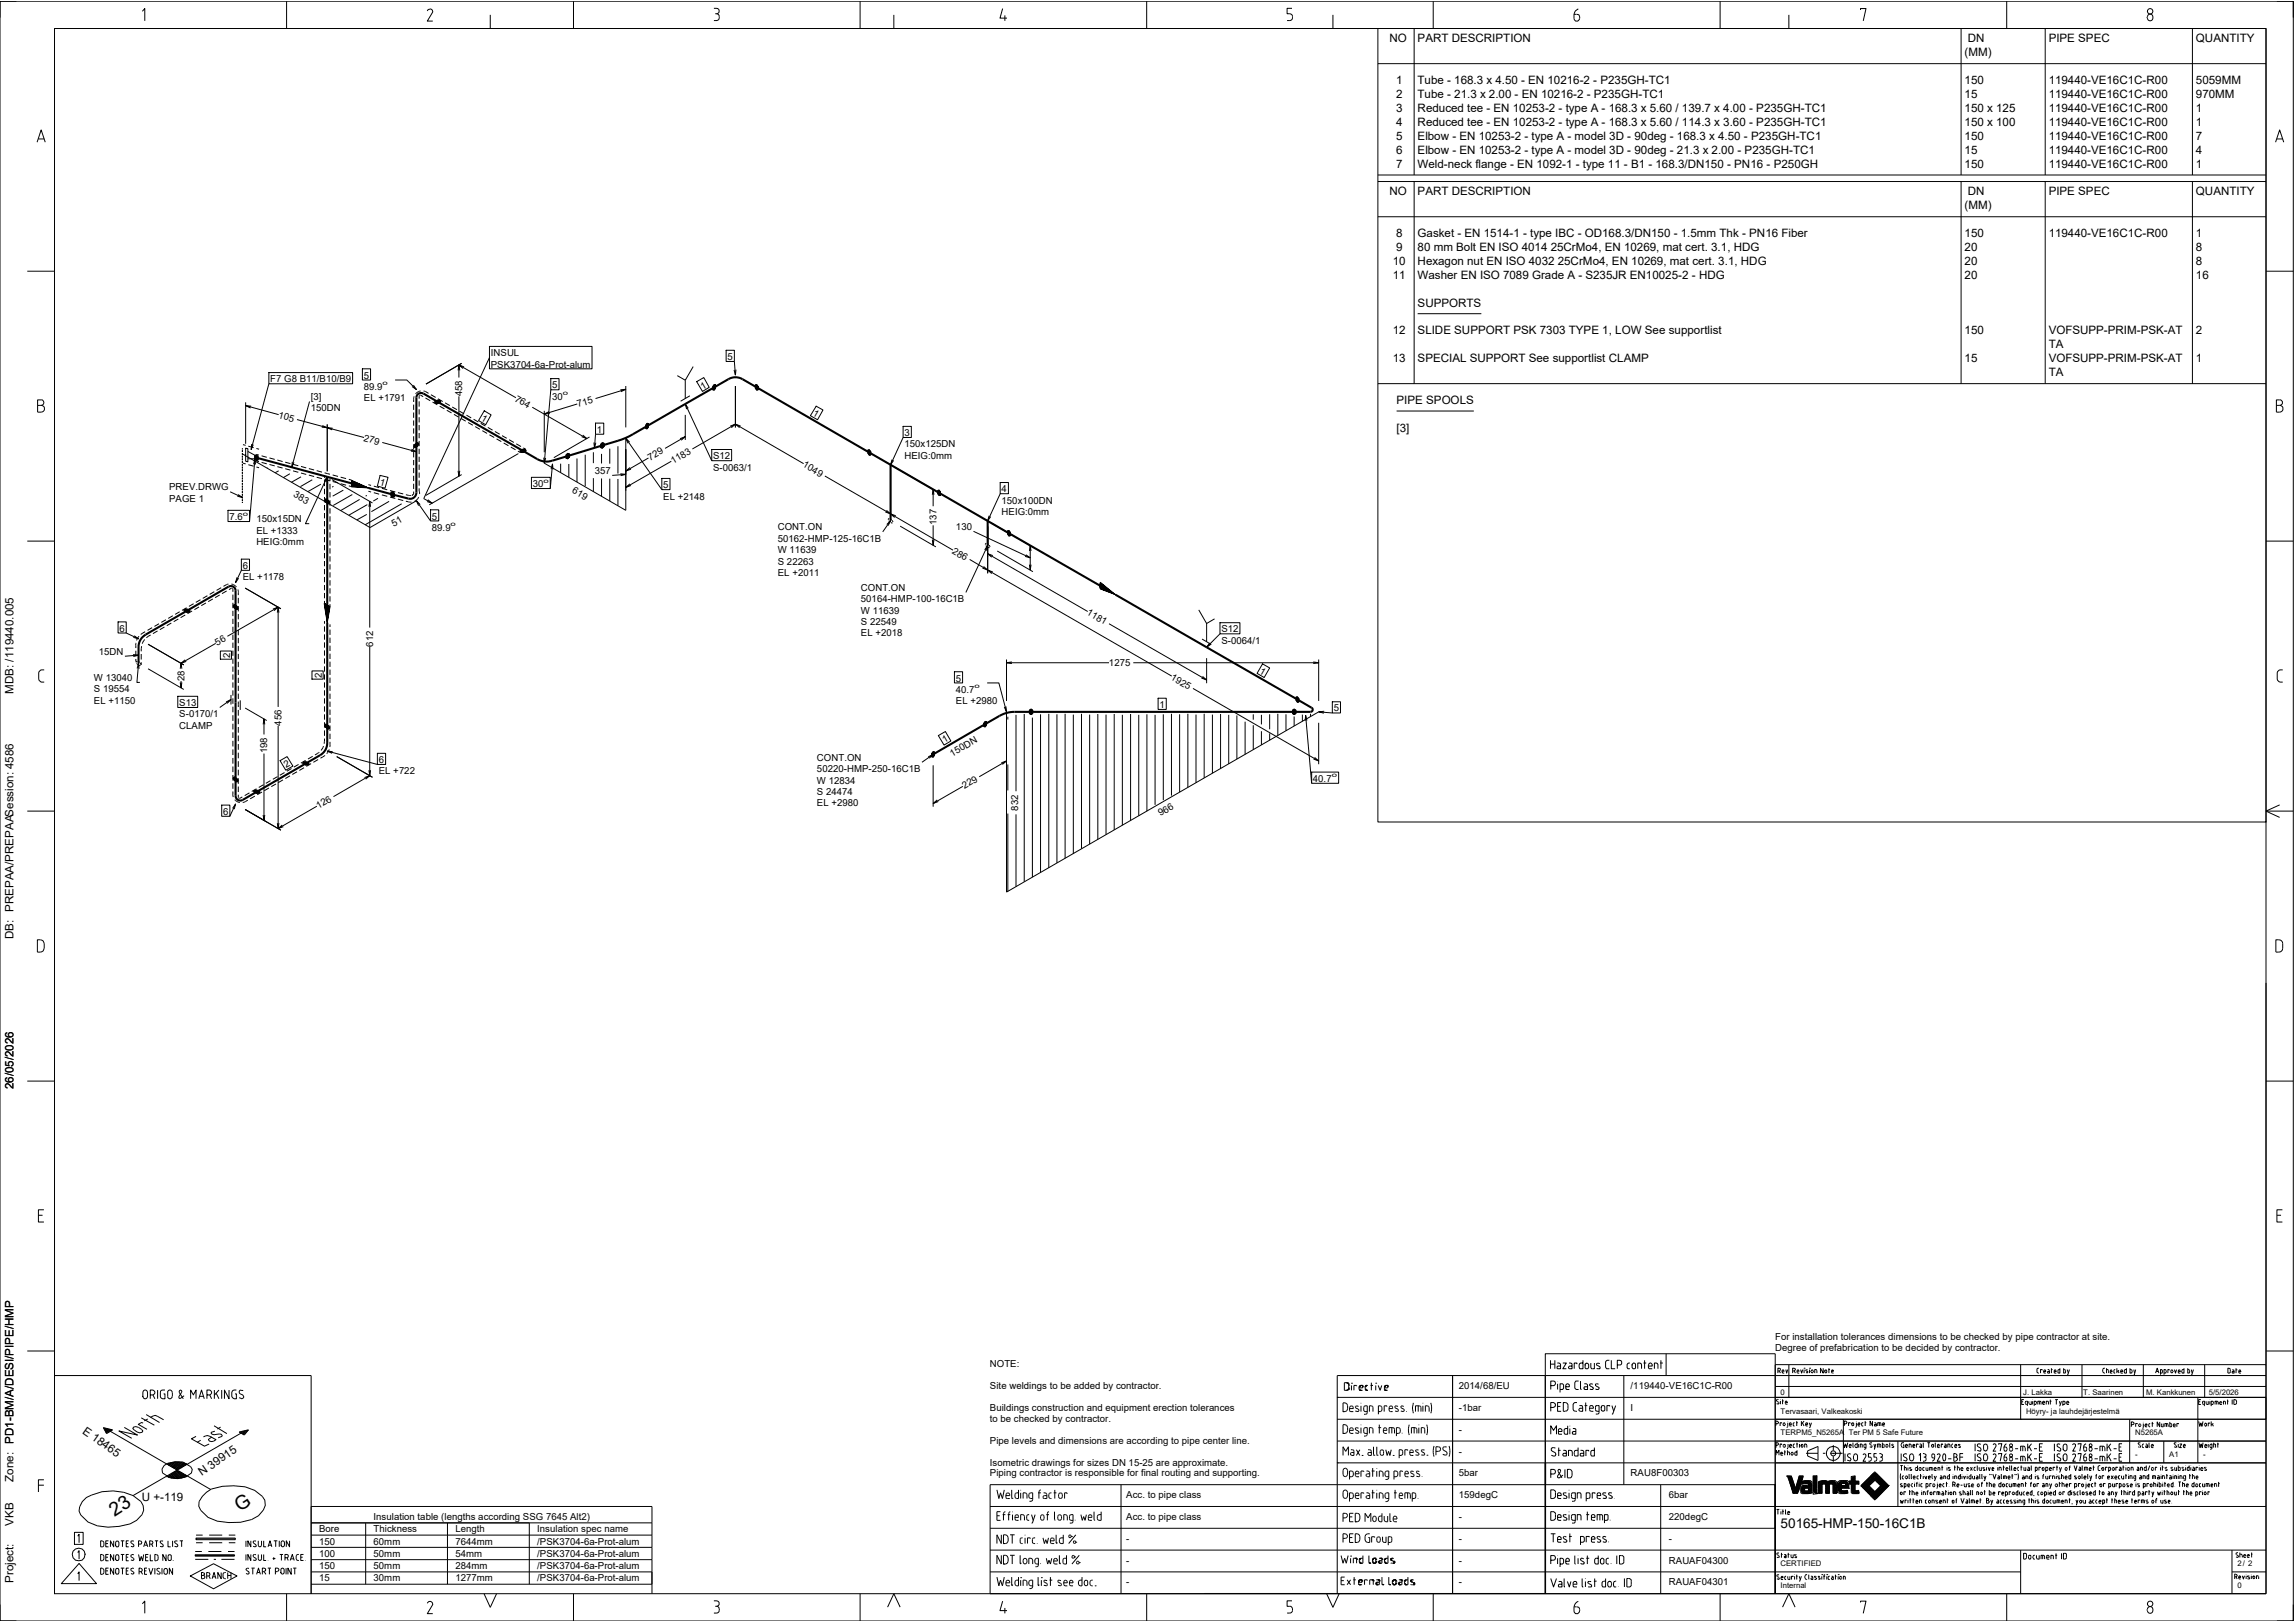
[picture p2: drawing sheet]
<svg xmlns="http://www.w3.org/2000/svg" width="841mm" height="594mm" viewBox="0 0 841 594" stroke-linecap="round" stroke-linejoin="round" font-family="sans-serif">
<defs><g id="words">
<g font-size="7.1">
<text x="42" y="556" transform="rotate(-33 42 556)">23</text>
<text x="87.9" y="554" transform="rotate(-33 87.9 554)">G</text>
</g>
<text font-size="4.9" x="652.5" y="560">50165-HMP-150-16C1B</text>
<g font-size="4.2">
<text x="509.2" y="15.5">NO</text>
<text x="519.5" y="15.5">PART DESCRIPTION</text>
<text x="721.1" y="15.5">DN</text>
<text x="750.7" y="15.5">PIPE SPEC</text>
<text x="804.7" y="15.5">QUANTITY</text>
<text x="719.9" y="20.5">(MM)</text>
<text x="511.6" y="30.8">1</text>
<text x="511.6" y="35.9">2</text>
<text x="519.5" y="30.8">Tube - 168.3 x 4.50 - EN 10216-2 - P235GH-TC1</text>
<text x="519.5" y="35.9">Tube - 21.3 x 2.00 - EN 10216-2 - P235GH-TC1</text>
<text x="719.9" y="30.8">150</text>
<text x="719.9" y="35.9">15</text>
<text x="750.7" y="30.8">119440-VE16C1C-R00</text>
<text x="750.7" y="35.9">119440-VE16C1C-R00</text>
<text x="804.7" y="30.8">5059MM</text>
<text x="804.7" y="35.9">970MM</text>
<text x="511.6" y="41">3</text>
<text x="519.5" y="41">Reduced tee - EN 10253-2 - type A - 168.3 x 5.60 / 139.7 x 4.00 - P235GH-TC1</text>
<text x="719.9" y="41">150 x 125</text>
<text x="750.7" y="41">119440-VE16C1C-R00</text>
<text x="804.7" y="41">1</text>
<text x="511.6" y="46.1">4</text>
<text x="519.5" y="46.1">Reduced tee - EN 10253-2 - type A - 168.3 x 5.60 / 114.3 x 3.60 - P235GH-TC1</text>
<text x="719.9" y="46.1">150 x 100</text>
<text x="750.7" y="46.1">119440-VE16C1C-R00</text>
<text x="804.7" y="46.1">1</text>
<text x="511.6" y="51.2">5</text>
<text x="519.5" y="51.2">Elbow - EN 10253-2 - type A - model 3D - 90deg - 168.3 x 4.50 - P235GH-TC1</text>
<text x="719.9" y="51.2">150</text>
<text x="750.7" y="51.2">119440-VE16C1C-R00</text>
<text x="804.7" y="51.2">7</text>
<text x="511.6" y="56.3">6</text>
<text x="519.5" y="56.3">Elbow - EN 10253-2 - type A - model 3D - 90deg - 21.3 x 2.00 - P235GH-TC1</text>
<text x="719.9" y="56.3">15</text>
<text x="750.7" y="56.3">119440-VE16C1C-R00</text>
<text x="804.7" y="56.3">4</text>
<text x="511.6" y="61.4">7</text>
<text x="519.5" y="61.4">Weld-neck flange - EN 1092-1 - type 11 - B1 - 168.3/DN150 - PN16 - P250GH</text>
<text x="719.9" y="61.4">150</text>
<text x="750.7" y="61.4">119440-VE16C1C-R00</text>
<text x="804.7" y="61.4">1</text>
<text x="509.2" y="71.6">NO</text>
<text x="519.5" y="71.6">PART DESCRIPTION</text>
<text x="721.1" y="71.6">DN</text>
<text x="750.7" y="71.6">PIPE SPEC</text>
<text x="804.7" y="71.6">QUANTITY</text>
<text x="719.9" y="76.6">(MM)</text>
<text x="511.6" y="86.9">8</text>
<text x="519.5" y="86.9">Gasket - EN 1514-1 - type IBC - OD168.3/DN150 - 1.5mm Thk - PN16 Fiber</text>
<text x="719.9" y="86.9">150</text>
<text x="750.7" y="86.9">119440-VE16C1C-R00</text>
<text x="804.7" y="86.9">1</text>
<text x="511.6" y="92">9</text>
<text x="519.5" y="92">80 mm Bolt EN ISO 4014</text>
<text x="568.3" y="92">25CrMo4, EN 10269, mat cert. 3.1, HDG</text>
<text x="719.9" y="92">20</text>
<text x="804.7" y="92">8</text>
<text x="510.4" y="97.1">10</text>
<text x="519.5" y="97.1">Hexagon nut EN ISO 4032</text>
<text x="570.9" y="97.1">25CrMo4, EN 10269, mat cert. 3.1, HDG</text>
<text x="719.9" y="97.1">20</text>
<text x="804.7" y="97.1">8</text>
<text x="510.4" y="102.2">11</text>
<text x="519.5" y="102.2">Washer EN ISO 7089 Grade A - S235JR EN10025-2 - HDG</text>
<text x="719.9" y="102.2">20</text>
<text x="804.7" y="102.2">16</text>
<text x="519.5" y="112.4">SUPPORTS</text>
<text x="510.4" y="122.6">12</text>
<text x="519.5" y="122.6">SLIDE SUPPORT PSK 7303 TYPE 1, LOW See supportlist</text>
<text x="719.9" y="122.6">150</text>
<text x="750.7" y="122.6">VOFSUPP-PRIM-PSK-AT</text>
<text x="804.7" y="122.6">2</text>
<text x="750.7" y="127.6">TA</text>
<text x="510.4" y="132.8">13</text>
<text x="519.5" y="132.8">SPECIAL SUPPORT See supportlist CLAMP</text>
<text x="719.9" y="132.8">15</text>
<text x="750.7" y="132.8">VOFSUPP-PRIM-PSK-AT</text>
<text x="750.7" y="137.8">TA</text>
<text x="804.7" y="132.8">1</text>
<text x="511.8" y="148.1">PIPE SPOOLS</text>
<text x="511.8" y="158.3">[3]</text>
<text x="5" y="254.2" transform="rotate(-90 5 254.2)">MDB: /119440.005</text>
<text x="5" y="344.2" transform="rotate(-90 5 344.2)">DB: PREPAA/PREPAASession: 4586</text>
<text x="5" y="399.1" transform="rotate(-90 5 399.1)">26/05/2026</text>
<text x="30" y="525" transform="rotate(35 30 525)">E 18465</text>
<text x="5" y="529" transform="rotate(-90 5 529)">PD1-BM/A/DESI/PIPE/HMP</text>
<text x="5" y="543" transform="rotate(-90 5 543)">Zone:</text>
<text x="74" y="541" transform="rotate(-35 74 541)">N 39915</text>
<text x="52" y="550">U +-119</text>
<text x="5" y="559" transform="rotate(-90 5 559)">VKB</text>
<text x="5" y="580" transform="rotate(-90 5 580)">Project:</text>
</g>
<g font-size="3.5">
<text x="179.9" y="130.5">INSUL</text>
<text x="266.6" y="131.9">5</text>
<text x="179.9" y="134.7">PSK3704-6a-Prot-alum</text>
<text x="99" y="140.1">F7 G8 B11/B10/B9</text>
<text x="133.3" y="138.7">5</text>
<text x="133.3" y="142.9">89.9</text>
<text x="202.4" y="142.3">5</text>
<text x="257.6" y="142.7" transform="rotate(-30 257.6 142.7)">1</text>
<text x="113.9" y="146.6">[3]</text>
<text x="133.3" y="147.1">EL +1791</text>
<text x="169.4" y="145.3" transform="rotate(-90 169.4 145.3)">458</text>
<text x="188.4" y="146.8" transform="rotate(30 188.4 146.8)">764</text>
<text x="202.4" y="146.5">30</text>
<text x="211.9" y="149.2" transform="rotate(-17 211.9 149.2)">715</text>
<text x="101.8" y="153.1" transform="rotate(15 101.8 153.1)">105</text>
<text x="113.9" y="150.8">150DN</text>
<text x="176" y="153.9" transform="rotate(30 176 153.9)">1</text>
<text x="297.6" y="152.2" transform="rotate(30 297.6 152.2)">1</text>
<text x="133.1" y="161.5" transform="rotate(15 133.1 161.5)">279</text>
<text x="218.7" y="158.6">1</text>
<text x="331.5" y="159.8">3</text>
<text x="331.5" y="164">150x125DN</text>
<text x="217.9" y="173.7">357</text>
<text x="238.3" y="168.9" transform="rotate(-30 238.3 168.9)">729</text>
<text x="246.6" y="170" transform="rotate(-30 246.6 170)">1183</text>
<text x="261.3" y="168.3">S12</text>
<text x="261.3" y="172.5">S-0063/1</text>
<text x="293.9" y="170.9" transform="rotate(30 293.9 170.9)">1049</text>
<text x="331.5" y="168.1">HEIG:0mm</text>
<text x="62" y="179.7">PREV.DRWG</text>
<text x="138.9" y="177.8" transform="rotate(15 138.9 177.8)">1</text>
<text x="195.2" y="178.5">30</text>
<text x="243" y="178.9">5</text>
<text x="62" y="183.9">PAGE 1</text>
<text x="107.3" y="181.8" transform="rotate(30 107.3 181.8)">383</text>
<text x="209.4" y="180.4" transform="rotate(30 209.4 180.4)">619</text>
<text x="243" y="183.1">EL +2148</text>
<text x="367" y="180.4">4</text>
<text x="367" y="184.6">150x100DN</text>
<text x="84" y="190.6">7.6</text>
<text x="93.9" y="191.4">150x15DN</text>
<text x="158.3" y="190.4">5</text>
<text x="367" y="188.7">HEIG:0mm</text>
<text x="93.9" y="195.5">EL +1333</text>
<text x="144.4" y="193.1" transform="rotate(-30 144.4 193.1)">51</text>
<text x="158.3" y="194.5">89.9</text>
<text x="285" y="194.4">CONT.ON</text>
<text x="343.2" y="192.5" transform="rotate(-90 343.2 192.5)">137</text>
<text x="350.3" y="194.2">130</text>
<text x="93.9" y="199.7">HEIG:0mm</text>
<text x="285" y="198.6">50162-HMP-125-16C1B</text>
<text x="285" y="202.7">W 11639</text>
<text x="348.6" y="202.6" transform="rotate(30 348.6 202.6)">286</text>
<text x="88.9" y="208.5">6</text>
<text x="285" y="206.9">S 22263</text>
<text x="88.9" y="212.6">EL +1178</text>
<text x="285" y="211">EL +2011</text>
<text x="315.5" y="216.6">CONT.ON</text>
<text x="315.5" y="220.7">50164-HMP-100-16C1B</text>
<text x="315.5" y="224.9">W 11639</text>
<text x="398" y="225.1" transform="rotate(30 398 225.1)">1181</text>
<text x="43.8" y="231.4">6</text>
<text x="315.5" y="229.1">S 22549</text>
<text x="315.5" y="233.2">EL +2018</text>
<text x="447.6" y="231.7">S12</text>
<text x="36.2" y="240">15DN</text>
<text x="79.6" y="236.8" transform="rotate(-30 79.6 236.8)">56</text>
<text x="136.7" y="236.9" transform="rotate(-90 136.7 236.9)">612</text>
<text x="447.6" y="235.9">S-0064/1</text>
<text x="84.3" y="241" transform="rotate(-90 84.3 241)">2</text>
<text x="406.4" y="244.1">1275</text>
<text x="34.4" y="249.5">W 13040</text>
<text x="67.6" y="249.5" transform="rotate(-90 67.6 249.5)">28</text>
<text x="117.9" y="248.3" transform="rotate(-90 117.9 248.3)">2</text>
<text x="350.3" y="249.7">5</text>
<text x="428.8" y="248.9" transform="rotate(30 428.8 248.9)">1925</text>
<text x="461.3" y="246.6" transform="rotate(30 461.3 246.6)">1</text>
<text x="34.4" y="253.7">S 19554</text>
<text x="34.4" y="257.9">EL +1150</text>
<text x="350.3" y="253.9">40.7</text>
<text x="65.7" y="258.7">S13</text>
<text x="65.7" y="262.9">S-0170/1</text>
<text x="350.3" y="258.1">EL +2980</text>
<text x="424.9" y="259.4">1</text>
<text x="488.7" y="260.7">5</text>
<text x="65.7" y="267.1">CLAMP</text>
<text x="103.2" y="266" transform="rotate(-90 103.2 266)">456</text>
<text x="346.1" y="272.4" transform="rotate(-30 346.1 272.4)">1</text>
<text x="98" y="276.1" transform="rotate(-90 98 276.1)">198</text>
<text x="104.9" y="281.6" transform="rotate(-30 104.9 281.6)">2</text>
<text x="138.8" y="279.6">6</text>
<text x="299.4" y="278.8">CONT.ON</text>
<text x="348.9" y="277.2" transform="rotate(-30 348.9 277.2)">150DN</text>
<text x="138.8" y="283.8">EL +722</text>
<text x="299.4" y="283">50220-HMP-250-16C1B</text>
<text x="299.4" y="287.1">W 12834</text>
<text x="481.1" y="286.5">40.7</text>
<text x="299.4" y="291.3">S 24474</text>
<text x="353.4" y="289.2" transform="rotate(-30 353.4 289.2)">229</text>
<text x="81.8" y="298.6">6</text>
<text x="116.8" y="296.5" transform="rotate(-30 116.8 296.5)">126</text>
<text x="299.4" y="295.5">EL +2980</text>
<text x="373" y="297.1" transform="rotate(-90 373 297.1)">832</text>
<text x="425.3" y="299.2" transform="rotate(-30 425.3 299.2)">966</text>
<text x="650.5" y="491.1">For installation tolerances dimensions to be checked by pipe contractor at site.</text>
<text x="650.5" y="495.1">Degree of prefabrication to be decided by contractor.</text>
<text x="362.7" y="501">NOTE:</text>
<text x="362.7" y="509">Site weldings to be added by contractor.</text>
<text x="534.6" y="509">2014/68/EU</text>
<text x="597.6" y="509">/119440-VE16C1C-R00</text>
<text x="362.7" y="517">Buildings construction and equipment erection tolerances</text>
<text x="362.7" y="521">to be checked by contractor.</text>
<text x="534.6" y="517">-1bar</text>
<text x="597.6" y="517">I</text>
<text x="534.6" y="525">-</text>
<text x="362.7" y="529">Pipe levels and dimensions are according to pipe center line.</text>
<text x="534.6" y="533">-</text>
<text x="362.7" y="537">Isometric drawings for sizes DN 15-25 are approximate.</text>
<text x="362.7" y="541">Piping contractor is responsible for final routing and supporting.</text>
<text x="534.6" y="541">5bar</text>
<text x="597.6" y="541">RAU8F00303</text>
<text x="412.7" y="549">Acc. to pipe class</text>
<text x="534.6" y="549">159degC</text>
<text x="611.5" y="549">6bar</text>
<text x="136.9" y="557">Insulation table (lengths according SSG 7645 Alt2)</text>
<text x="412.7" y="557">Acc. to pipe class</text>
<text x="534.6" y="557">-</text>
<text x="611.5" y="557">220degC</text>
<text x="116.9" y="561.5">Bore</text>
<text x="136.9" y="561.5">Thickness</text>
<text x="166.9" y="561.5">Length</text>
<text x="196.9" y="561.5">Insulation spec name</text>
<text x="116.9" y="566">150</text>
<text x="136.9" y="566">60mm</text>
<text x="166.9" y="566">7644mm</text>
<text x="196.9" y="566">/PSK3704-6a-Prot-alum</text>
<text x="412.7" y="565">-</text>
<text x="534.6" y="565">-</text>
<text x="611.5" y="565">-</text>
<text x="116.9" y="570.5">100</text>
<text x="116.9" y="575">150</text>
<text x="136.9" y="570.5">50mm</text>
<text x="136.9" y="575">50mm</text>
<text x="166.9" y="570.5">54mm</text>
<text x="166.9" y="575">284mm</text>
<text x="196.9" y="570.5">/PSK3704-6a-Prot-alum</text>
<text x="196.9" y="575">/PSK3704-6a-Prot-alum</text>
<text x="412.7" y="573">-</text>
<text x="534.6" y="573">-</text>
<text x="611.5" y="573">RAUAF04300</text>
<text x="116.9" y="579.5">15</text>
<text x="136.9" y="579.5">30mm</text>
<text x="166.9" y="579.5">1277mm</text>
<text x="196.9" y="579.5">/PSK3704-6a-Prot-alum</text>
<text x="412.7" y="581">-</text>
<text x="534.6" y="581">-</text>
<text x="611.5" y="581">RAUAF04301</text>
</g>
<g font-size="2.8">
<text x="652.5" y="511">0</text>
<text x="741.4" y="511">J. Lakka</text>
<text x="763.4" y="511">T. Saarinen</text>
<text x="786.4" y="511">M. Kankkunen</text>
<text x="809.4" y="511">5/5/2026</text>
<text x="652.5" y="518">Tervasaari, Valkeakoski</text>
<text x="742.4" y="518">Höyry- ja lauhdejärjestelmä</text>
<text x="652.5" y="526">TERPM5_N5265A</text>
<text x="677.5" y="526">Ter PM 5 Safe Future</text>
<text x="782.4" y="526">N5265A</text>
<text x="782.4" y="534">-</text>
<text x="794.9" y="534">A1</text>
<text x="807.4" y="534">-</text>
<text x="652.5" y="574">CERTIFIED</text>
<text x="819.9" y="574">2/ 2</text>
<text x="652.5" y="582">Internal</text>
<text x="819.9" y="582">0</text>
</g>
<g font-size="2.3">
<text x="140.2" y="141.2">o</text>
<text x="206.2" y="144.8">o</text>
<text x="199.1" y="176.8">o</text>
<text x="89" y="188.9">o</text>
<text x="165.1" y="192.9">o</text>
<text x="357.1" y="252.2">o</text>
<text x="488" y="284.9">o</text>
</g>
</g></defs>
<g fill="none" stroke="#000" stroke-width=".37">
<path d="M0 .4h840.4v593.6h-840.4zM6 .4h-6v6.1M20 10.4h810.4v573.6h-810.4zM52.2 4.1l.9-1v4.5M105 .4v10M157.6 3.4h-.5l-.5 .6M157.6 3.2a.95 .95 0 0 1 .8 1.5l-1.8 3h2M179.7 5.4v5M210.2 .4v10M261.6 3.1h1a1.03 1.03 0 0 1 .9 1.2 1.03 1.03 0 0 1-1.4 .7M262.6 5a.89 .89 0 0 1 .9 1M263.5 6.5a.89 .89 0 0 1-.9 1h-1"/>
<path d="M263.6 6v.5M315.2 .4v10M327.5 5.4v5M367.4 3.1l-1 3.5h2.6M368.2 5.6v2M420.2 .4v10M473.4 3.1h-1.7v1.9h1a1.28 1.28 0 0 1 1 1.3 1.28 1.28 0 0 1-1 1.2h-1M488.5 5.4v5M504.9 10.4h325.5v290.8h-325.5zM504.9 10.4h325.5M518.2 10.4v53.7M525.2 .4v10"/>
<path d="M577.8 5.3h-1v1.4a.99 .99 0 0 0 1 1 .99 .99 0 0 0 1-1M577.9 5.3a1.02 1.02 0 0 1 1 1.4M578.4 3.2a2.37 2.37 0 0 0-1.6 2.1M630.3 .4v10M655.5 5.4v5M681.8 3.7v-.6h2l-1 4.5M718.6 10.4v53.7M735.4 .4v10M749.5 10.4v53.7M786.8 6.2v.4M786.9 6.2a1.1 1.1 0 0 1 1.6-.9 1.1 1.1 0 0 1 .3 1.7 .99 .99 0 0 1-1.1 .6 .99 .99 0 0 1-.8-1M803.4 10.4v53.7"/>
<path d="M834.4 .4h6v6.1M504.9 23.3h325.5M13.6 52.1l1.5-4.5 1.5 4.5M14.1 50.9h2.1M833.9 52.1l1.5-4.5 1.5 4.5M834.4 50.9h2.1M504.9 64.1h325.5M504.9 66.5h325.5M504.9 79.4h325.5M518.2 66.5v74.1M718.6 66.5v74.1M749.5 66.5v74.1"/>
<path d="M803.4 66.5v74.1M10 99.4h10M830.4 99.4h10M519.5 115h23.3M98.5 136.5h30.7v4.1h-30.7zM132.8 135.1h3v4.2h-3zM144.8 139.3h4.3l3.5 3.4M167.9 135.7l.3-2 .3 2M168.2 138.4v-4.7l20.9 12M169.2 133.1l-13.1 7.6M170.1 134.4l-1.9-.7 1.5 1.3M179.4 126.9h37.6v8.2h-37.6z"/>
<path d="M179.4 131l-24.1 51.7 3.1 1.7M201.8 138.7h3.1v4.1h-3.1zM251.1 139.3v6.7M254 134.3l-2.9 5-2.9-1.7M255.3 139.9l2.6-1.5 2 3.5-2.5 1.5zM266.1 128.4h3v4.1h-3zM269.1 132.5l.4 4.9M269.7 135.4l-.2 2-.5-1.8M13.8 146.5h1.3a1.01 1.01 0 0 1 1 1 1.01 1.01 0 0 1-1 1 1.24 1.24 0 0 1 1.2 1.3 1.24 1.24 0 0 1-1.2 1.2h-1.3zM13.8 148.5h1.3M90 147.4v15.2M90 148.6l12.1 3.3"/>
<path d="M92 148.8l-2-.2 1.8 .9M98.5 140.6l-6.5 24.1M108.8 153.7l24.6 6.6M113.4 147.1l-6.5 24.1M118.1 155.9l1.8 .8-2-.2M119.9 155.5v17.2M121.9 156.9l-2-.2 1.8 .8M151.5 141.1l1.1 1.6-1.6-1.1M151.6 146.3v1M151.6 148.3v1.9M151.6 151.2v1.9M151.6 154.1v1.9"/>
<path d="M151.6 156.9v2M151.6 159.9v1.9M151.7 145.3l-.1 1M151.7 145.3h.1M153.6 147.1v1.9M153.6 150v1.9M153.6 152.9v1.9M153.6 155.7v2M153.6 158.7v1.9M153.6 145v1.1M153.6 145v.1M153.7 144.9v.1"/>
<path d="M153.8 144.9l-.2 .1M153.8 144.8v.1M154.1 144.8h-.3M154.1 144.8h.1M154.1 143.3l-1 .3-.8 .7M154.2 144.9l.9 .4M155.2 143.3l1.8 .8M155.9 145.8l1.7 1M157.9 144.6l1.8 1M158.5 147.3l1.8 1M159.3 147.2l1.1-.6 .9 .1 .2 .5-1.1 .6-.9-.1zM160.5 146.1l1.7 1"/>
<path d="M161.1 148.8l1.8 1M163.1 147.6l1.7 1M163.7 150.3l1.8 1M165.7 149.1l1.8 1M166.3 151.8l1.8 1M168.2 145.2v29.3M168.3 150.6l1.8 1M168.9 153.3l1.8 1M170.9 152.1l1.8 1M171.5 154.8l1.8 1M173.5 153.6l1.8 1M174.1 156.3l1.8 1"/>
<path d="M176.2 155.1l1.7 1M176.8 157.8l1.7 1M177.5 150.5l2.5 1.5-2 3.6-2.6-1.5zM178.8 156.6l1.7 1M179.4 159.3l1.7 1M181.4 158.1l1.7 1M184 159.6l1.7 1M195 149.2l20 11.5M199.4 150.5v15.2M201.2 150.8l-1.8 .9 2.1-.2M201.8 142.8l-2.4 26.9 29.9 17.3v-26.4l13.2 18.8M211.5 148l-12.1 3.7"/>
<path d="M213.6 159.4l1.4 1.3-1.9-.7M218.2 155h3v4.1h-3zM218.2 159.1l-.4 5M227.3 142.8l2-.2-1.8 .9M229.3 141.5v15.1M229.3 142.6l-11.1 3.4M237.1 155.1l.5 .1v1.2l-.5 .7-.5-.1v-1.2zM251.1 152v9.2M251.1 148l9.7 20.8M252.2 149.6l-1.1-1.6 .5 1.9M252.8 145l-3.4 2M261.7 140.9l.5 .1v1.2l-.5 .7-.5-.1v-1.2z"/>
<path d="M267.6 156.1l1.9-.7-1.5 1.3M269.5 141.5v15.1M271.4 156.1l-1.9-.7 1.5 1.3M276.8 141l.5-.1 .5 .7v1.2l-.5 .1-.5-.7zM299.1 148.8l2.5 1.4-2 3.6-2.6-1.5zM330.9 156.2h3.1v4.1h-3.1zM504.9 140.6h325.5M511.8 150.6h28.3M834.2 146.5h1.2a1.01 1.01 0 0 1 1 1 1.01 1.01 0 0 1-1 1 1.24 1.24 0 0 1 1.2 1.3 1.24 1.24 0 0 1-1.2 1.2h-1.2zM834.2 148.5h1.2M88.8 164.3v.4M88.8 165v.6"/>
<path d="M88.8 166v.6M88.8 167v.7M88.8 168v.7M88.8 169v.6M88.8 170v.6M88.8 171v.7M88.8 172v.7M88.8 173v.6M88.8 174v.6M88.8 175v.6M88.8 176v.7M88.8 177v.6"/>
<path d="M88.8 178v.6M88.8 179v.6M88.8 180v.6M88.8 166.3l46.8 27 17-9.8 5.2 7.4M89 162.9l1 .3M89 169.7l1 .3M90 164.2l.8 .2v4.8l-.8-.2zM90.8 165.4l3.1 1.7v1h-3.1M91 163.5l2 .5M91 170.3l2 .5M92.2 162.7l-.2 2 .8-1.8M92.9 170.1l.5-1.9 .2 2"/>
<path d="M93.3 166.9l.6-.2 .6 .5v1.3l-.6 .2-.6-.5zM93.4 168.2l-2 22.9M93.9 166.5l1 .3M93.9 168.9l1 .3M94 164.3l.9 .3M94 171.1l.9 .3M95.9 167l1.9 .6M95.9 169.4l1.9 .6M98 171.4l-.2 .1M98.7 167.8l2 .5M98.7 170.2l2 .5M101.6 168.6l2 .5"/>
<path d="M101.6 171l2 .5M102.1 172.5l-1.3 .7M104.5 169.4l1.9 .5M104.5 171.8l1.9 .5M106.2 173.6l-2.4 1.4M107.1 169.2l-.2 2 .8-1.8M107.4 170.2l1.9 .5M107.4 172.5l1.9 .6M110.3 170.9l1.9 .6M110.3 173.3l1.9 .6M110.3 174.7l-3.5 2M113.2 171.7l1.9 .5"/>
<path d="M113.2 174.1l1.9 .5M114.4 175.8l-4.3 2.5M116.1 172.5l1.9 .5M116.1 174.9l1.9 .5M117.6 177.4l-4.7 2.7M118.8 176.3l1.1-1.6-.5 1.9M118.9 174.1v1M118.9 176.1v2M118.9 179.1v2M118.9 173.3l2 .5M118.9 175.6l2 .6M119.9 174.7l-8 17.2h1.4"/>
<path d="M120.9 175.3v1M120.9 177.3v2M121.6 175.7l14.9 8.6M121.9 176.4l2 .6M121.9 174l2 .6M122.2 178.2l-.5 .3M124.8 174.9l2 .5M124.8 177.2l2 .6M125.8 179.6l-3.9 2.2M127.8 175.6l1 .3M127.8 178l1 .3M128.8 177.1v1.3l6.2 .4-6.2-2.8v2.2l5.6 .4-5.6-2.5v2l4.9 .3-4.9-2.2v1.7l4.3 .4-4.3-1.9v1.3l3.8 .4-3.8-1.6v1.1l3.2 .3-3.2-1.2v.7l2.6 .4-2.6-.9v.4l2 .3-2-.6 6.2 1.8"/>
<path d="M135 177.6l1 .3M137 178.1l1.9 .6M139.3 174.2l2.9 .7-1.1 4-2.8-.8zM139.9 178.9l2 .6M140.1 162.1l12.5 3.4M142.9 179.7l2 .6M150.8 164.6l1.8 .9-2-.2M151.6 162.8v1.9M151.6 165.6v2M151.6 168.6v1.9M151.6 171.5v1.9M151.6 174.3v2"/>
<path d="M151.6 177.2v2M152.1 162.8l1-.6 .4 .4-.4 .8-1 .6-.4-.4zM152.6 164.3v15.2M153.6 178.9l.1 2.1M153.6 161.6v1.9M153.6 164.4v2M153.6 167.4v1.9M153.6 170.2v2M153.6 173.1v2M153.6 176.1v1.9M167.9 172.5l.3 2 .3-2M169.2 173.9l-13.1 7.6"/>
<path d="M182 160.8l1.7 1M184.6 162.3l1.7 1M186.6 161.1l1.7 1M187.2 163.8l1.7 1M189.2 162.6l1.7 1M189.8 165.3l.9 .5M190 166.2l-32.7 18.8M190.6 165.2l1-.6 1 .1 .2 .5-1.2 .6-.9-.1zM191.8 164.1l.9 .5M194.7 174.9h6.9v4.1h-6.9zM199.3 167.7l.1 2 .6-1.9M201.9 171.9l.6-1.9 .2 2"/>
<path d="M202.5 170l-.9 9M205.5 169.9v3.3M208 166.1l.6 .2v1.2l-.6 .6-.6-.2v-1.2zM208.4 170v4.9M211.4 168v8.6M214.4 166.6v11.5M216 160.1l-13 7.6M217.4 165.7v4M217.4 175.2v5M217.6 162.1l.2 2 .5-1.9M220.1 162.8l.6-.6 .6 .2v1.2l-.6 .6-.6-.2zM220.4 166.3v3.5"/>
<path d="M220.4 175.3v6.6M223.4 164.4v5.5M223.4 175.4v8.2M226.4 163.5v10M226.4 175.5v9.8M227.3 173.6l2 .2-1.9 .5M229.3 173.8l-5 .4M230.7 162l-1.4-1.4 .8 1.8M230.8 171.3l-1.5 1.3 1.9-.7M230.8 177.3l-1.5 1.3 1.9-.7M237.6 167.8l-8.3 4.8M242.5 175.3h3v4.1h-3z"/>
<path d="M246 169l-16.7 9.6M249.2 160.7l1.9-.7-1.5 1.3M251.1 160l-7.4 4.3M253.7 164.5l15.8-9.1 25 14.5M260.8 164.7h7.3v4.1h-7.3zM302.3 174.4l46.9 27.2M318.1 164.9l.5-.1 .5 .7v1.2l-.5 .1-.5-.7zM326.3 172.3v17.2M326.9 168.4l-.6 1.9 1.2-1.6M328.1 171.3l14.9 8.6M330.9 160.3l-4.6 10M342 179.3v6.2"/>
<path d="M343.6 179.7l.6-.1 .4 .7v1.2l-.4 .1-.6-.7zM366.5 176.8h3v4.1h-3zM10 198.3h10M83.6 187h7.8v4.1h-7.8zM84.3 180.2l4.5 2.1M87.2 181.2l1.6 1.1-1.9-.5M88.8 181v.7M88.8 182v.6M88.8 183v.6M88.8 184v.3M118.9 182.1v2M118.9 185.1v1.9"/>
<path d="M118.9 188v1.9M118.9 190.9v2M118.9 193.9v1.9M118.9 196.8v1.9M118.9 199.7v2M119.4 182.8l1 .6 .4 .8-.4 .4-1-.6-.4-.8zM120.9 180.3v2M120.9 183.3v2M120.9 186.2v2M120.9 189.2v1.9M120.9 192.1v2M120.9 195.1v1.9"/>
<path d="M120.9 198v1.9M129.1 181.2l-7 4M131.8 183l-7 4.1M134.4 181.5l-.4 .3M134.4 188.5l-3.6 2M134.6 184.9l-6.8 3.9M135 180l1 .3M135.2 185.7l.3-2 .3 2M135.5 183.7v46.3M137 180.5l1.9 .6M138.5 182.6l-1.7 1M139.9 181.4l2 .5"/>
<path d="M142.6 183.7l-6.5 3.8M142.9 182.1l2 .6M143.3 180.4l.6-.2 .6 .5v1.3l-.6 .2-.6-.5zM145.8 180.5l2 .5M145.8 182.9l2 .5M147.2 184.6l-13.4 7.7M148.7 181.3l1.6 .3M148.7 183.7l2.1 .3M150.3 181.6h.1M151 181.4h.1M151.6 181.1l-.6 .3M151.6 180.1v1"/>
<path d="M153.5 182.1l-1.6 1.6M154 184.9l-1.4-1.4 .8 1.8M156.8 183.1l1.6 1.3-1.9-.6M157.8 186.8h3v4.1h-3zM324.9 187l1.4 1.3-1.9-.7M325 192.2l1.3-1.4-.8 1.8M325.7 190.8l.5 .5M325.8 189.9l-.2 .6M326.1 190.1l.6 .3M326.3 190.8l-2.8 4.1M326.5 191.5l.4 .2 .1-.2M326.9 190.7l.3 .6"/>
<path d="M328.3 189l-2-.7 1.5 1.3M329.9 192.8l13.1 7.6M341.7 181.3l.3-2 .2 2M341.7 197.8l.3 2 .2-2M342 192.5v7.3M356.7 194.7l20.8 9.7M361.3 199.9l.4 .5M361.4 199l-.3 .6M361.7 199.2l.6 .3M361.9 192.9v17.2M361.9 199.9l-8 17.2M362.4 189l-.5 1.9 1.1-1.6"/>
<path d="M362.5 199.8l.3 .6M363.6 191.9l14.9 8.6M366.5 180.9l-4.6 10M369.2 194.5l.5-.1 .5 .7v1.2l-.5 .1-.5-.7zM377.5 199.9v9M830.4 198.3h10M73.5 219.8l-1.7 .9M76 218.3l-1.7 1M78 219.5l-1.7 1M78.5 216.8l-1.7 1M80.5 218l-1.7 1M81.1 215.4l-1.7 .9"/>
<path d="M83.1 216.6l-1.8 .9M83.7 214l-1.8 .9M84.8 214l1 .4 .8 .7M84.9 215.5l-.1 .1M85.2 215.7h.1M85.3 215.7v.1M85.3 215.7l-.5-.1-.9 .5M85.3 215.8v.1M85.3 215.9v1M85.3 217.9v2M86.8 211.6l-.5 1.9 1.1-1.6M87.2 216.1l.2 1"/>
<path d="M87.2 216v.1M87.3 217.1v1M87.3 219.1v2M88.4 204.9h3v4.1h-3zM88.4 209l-2.1 4.5M89.8 215.5l13.1 7.6M118.9 202.6v2M118.9 205.6v1.9M118.9 208.5v1.9M118.9 211.4v2M118.9 214.3v2M118.9 217.3v1.9"/>
<path d="M120.9 200.9v2M120.9 203.8v2M120.9 206.8v1.9M120.9 209.7v1.9M120.9 212.6v2M120.9 215.5v2M120.9 218.5v1.9M355.3 205l74.1 42.8M360.4 207.6l1.5 1.3-1.9-.7M360.8 201.5l1.1-1.6-.5 1.9M361.9 202.9l36.7 21.2M362 200.5l.4 .3 .2-.2"/>
<path d="M363.8 203.6l-1.9-.7 1.5 1.3M363.8 209.6l-1.9-.7 1.5 1.3M365.4 201.9l13.1 7.6M375.9 203.3l1.6 1.1-1.9-.5M377.2 201.9l.3-2 .3 2M377.2 206.9l.3 2 .3-2M403.2 214.7v-1.3l5.5 4.5-5.5-2.1v-2.2l5 4-5-1.9v-2l4.4 3.6-4.4-1.7v-1.7l3.9 3-3.9-1.5v-1.3l3.4 2.6-3.4-1.4v-1.1l2.8 2.1-2.8-1.2v-.7l2.4 1.7-2.4-1.2v-.4l1.8 1.2-1.8-.9 5.5 3.1M43.3 227.9h3v4.1h-3zM46.3 232l4.5 2.1M48.8 239.9l2 .2-1.9 .5M49.2 233l1.6 1.1-1.9-.5M49.8 238.5v2"/>
<path d="M49.8 235.6v1.9M50.9 233.1l-.9 1.6M51.8 239.7v2M51.9 236.8l-.1 1.9M53 234.3l-.9 1.6M53.2 231.5l-1.6 1M54.3 236.1l13.1 7.6M54.4 233.2l-.7 .5M55.2 232.7l-.8 .5M55.7 230l-1.6 1M57.7 231.2l-1.7 1M58.3 228.6l-1.7 .9"/>
<path d="M60.3 229.8l-1.7 .9M60.8 227.1l-1.7 1M62.8 228.3l-1.7 1M63.3 225.6l-1.7 1M65.3 226.8l-1.6 1M65.9 224.2l-1.7 .9M67.7 223.3l.8-.1 1.1 .6-.2 .5-.9 .1-1-.6zM67.9 225.4l-1.7 .9M68.4 222.7l-1.7 1M70.4 223.9l-1.7 1M70.9 221.2l-1.7 1M72.9 222.4l-1.7 1"/>
<path d="M75.5 221l-1.7 .9M79 235.8l-12.7 7.3v1.5M80.8 238.6h4v3h-4zM83.3 233.2l18.6-10.7v36.6M85.3 220.9v2M85.3 223.8v2M85.3 226.7v2M85.3 229.7v1.9M85.3 232.6v1.9M85.3 235.5v1.9M85.3 238.4v1.9M85.8 221.6l1 .6 .4 .8-.4 .4-1-.6-.4-.8z"/>
<path d="M87.3 222.1v2M87.3 225v2M87.3 227.9v2M87.3 230.8v2M87.3 233.8v1.9M87.3 236.7v1.9M87.3 239.6v1.9M100 223.2l1.9-.7-1.5 1.3M101.6 224.5l.3-2 .3 2M118.9 220.2v1M118.9 227.6v1M118.9 229.5v2"/>
<path d="M118.9 232.5v1.9M118.9 235.4v1.9M118.9 238.3v2M119.9 221.8l-1.1-.6 1.1 7 1-5.8-2-1.2 1 6.4 .9-5.3-1.7-1 .8 5.6 .8-4.7-1.5-.8 .7 4.9 .6-4.1-1.2-.7 .6 4.2 .5-3.6-.9-.5 .4 3.5 .3-3.1-.6-.4 .3 2.9 .2-2.6-.3-.2 .1 2.2 .1-2.1-.1 6.4M120.9 221.4v1M120.9 228.8v1M120.9 230.7v2M120.9 233.6v2M120.9 236.6v1.9M120.9 239.5v2M135.5 237v47.2l-13.3 7.7M406.4 228.6l35.8 20.6"/>
<path d="M439.3 223.5l2.9 5 2.9-1.7M440.5 234.2l3.4 2M442.2 228.5v6.7M443.3 235.6l-1.1 1.6 1.6-1.1M447.1 228.2h7.3v4.1h-7.3zM447.1 232.3l-4.9 4.9M16.2 245.5l-1.3 .1-.7 1 .1 2.6 .6 .6 1.3 .2M49.8 241.5v1M50.1 243.1l.5 .4M50.2 242.2l-.2 .5M50.3 245l.5-1.9 .2 2M50.5 242.3l.6 .4"/>
<path d="M50.8 243.1l-.6 7h1.1M50.8 240.1l-5 .4M50.9 243.7l.4 .3 .1-.2M51.3 242.9l.3 .6M51.8 242.7v1M54.3 245.1l13.1 7.5M65.2 255.1h7.2v4.2h-7.2zM66 245.1l.3-2 .3 2M66 250.1l.3 1.9 .3-1.9M66.3 249.5v2.5M67.8 241.8l-1.5 1.3 1.9-.7M82.8 257.2l1.8-.9-1.4 1.5"/>
<path d="M84.6 254.7v3.5M84.6 256.3l-4.1 3M85.3 241.3v1.9M85.3 244.2v2M85.3 247.1v2M85.3 250v2M85.3 253v1.9M85.3 255.9v2M85.3 259v2M87.3 242.5v2M87.3 245.4v2M87.3 248.4v1.9"/>
<path d="M87.3 251.3v1.9M87.3 254.2v1.9M87.3 257.1v2M88 256.6v3.5M89.8 259.4l7.9 4.6M114.3 245.9h4.1v3h-4.1zM118.9 241.3v1.9M118.9 244.2v1.9M118.9 247.1v2M118.9 250v2M118.9 252.9v2M118.9 255.9v1.9"/>
<path d="M118.9 258.8v2M120.9 242.5v1.9M120.9 245.4v1.9M120.9 248.3v2M120.9 251.2v2M120.9 254.2v1.9M120.9 257.1v1.9M349.8 246.2h2.9v4.1h-2.9zM361.7 250.3h4.3l2.8 10.6v66l114.4-66 5 .4M368.6 258.8l.2 2.1-.8-1.8M368.8 242.9h37.6M368.8 241.7v15.2"/>
<path d="M370.8 242.6l-2 .3 2 .3M415.3 242.9h67.9M424.4 255.9h3v4.1h-3zM437.2 252.3l46 26.5M440.7 247.9l1.5 1.3-1.9-.7M442.2 241.2v9.2M462.7 243.3l2.6 1.5-2 3.5-2.7-1.6zM474.9 255.4h.6l.4 .6v1.2l-.4 .1-.6-.7zM481.2 242.6l2 .3-2 .3M483.2 241.7v15.2M488.2 257.2h3v4.1h-3zM836.5 245.5a1.46 1.46 0 0 0-2 1.1l.1 2.6a1.57 1.57 0 0 0 1.9 .8"/>
<path d="M85.3 262.1v2.1M85.3 265.2v2.1M85.3 268.3v2.1M85.3 271.5v2M85.3 274.6v2.1M85.3 277.7v2.1M87.3 260.1v2.1M87.3 263.3v2.1M87.3 266.4v2.1M87.3 269.5v2.1M87.3 272.7v2M87.3 275.8v2.1"/>
<path d="M87.3 278.9v2.1M96.4 265.4l.3-2 .3 2M96.7 263.4v5.7M96.7 276.1v24.5M101.9 266v37.6l14.2-8.2M102.6 278.7l2.6-1.5 2.1 3.5-2.6 1.5zM111.2 279.2l.9-.1 1.1 .6-.2 .5-.9 .1-1.1-.6zM112 278.6l-1.7 1M114 279.8l-1.7 1M114.6 277.1l-1.7 1M116.3 276.1l-.9 .5M116.6 278.3l-1.8 1"/>
<path d="M117 275.6l-.7 .5M118.3 277.3l-.9 .5M118.6 273.4l-.9 1.6M118.9 261.8v1.9M118.9 264.7v1.9M118.9 267.7v1.9M118.9 270.6l-.1 1.9M119.1 276.8l-.8 .5M119.4 265.3l1 .6 .4 .9-.4 .3-1-.6-.4-.8zM119.9 275.2l18.4 4.9M120.7 274.6l-1 1.6M120.9 260v2"/>
<path d="M120.9 262.9v2M120.9 265.9v1.9M120.9 268.8v2M120.9 271.8v1.9M121.9 275.5l-2-.3 1.8 .8M123.4 277.2l13.1 7.6M138.3 276h3v4.1h-3zM340.2 277.3l1.8-.9-1.5 1.4M342 275.5h.4v1.2l-.4 .7-.6-.1v-1.2zM342 276.4l-4.2 2.9M343.9 269.6l2.5-1.5 2 3.4-2.5 1.5zM361 264.4h.5v1.2l-.5 .7-.5-.1v-1.2z"/>
<path d="M366.9 279.5l1.9-.7-1.5 1.3M368.8 278.8l-10 5.8M369.3 262.6v1.1M372.3 261.9v28M375.3 261.6v61.5M377.2 260.3l.6-.5 .6 .5v1.2l-.6 .4-.6-.4zM378.3 262.9v58.5M381.3 261.8v57.9M384.3 261.6v56.4M387.3 261.8v54.4M390.3 261.6v52.9M393.3 261.9v50.9"/>
<path d="M396.3 261.6v49.4M399.3 261.9v47.4M402.3 261.6v46M405.3 261.9v43.9M408.3 261.6v42.5M411.3 261.9v40.5M414.3 261.6v39M417.3 261.9v37M420.3 261.8v35.4M423.3 261.9v33M426.3 261.8v31.4M429.3 261.6v29.9"/>
<path d="M432.3 261.8v28.4M435.3 261.6v26.9M438.3 261.9v24.9M441.3 261.6v23.4M444.3 261.9v21.4M447.3 261.6v20M450.3 261.9v18M453.3 262.2v15.9M456.3 264.4v12M459.3 261.8v1.9M459.3 265.7v9M462.3 261.9v3.5"/>
<path d="M462.3 267.9v5.1M465.3 261.8v5.4M465.3 268.7v2.5M468.3 261.6v8M471.2 261.8v6M473.6 260.3l.6-.5 .7 .5v1.2l-.7 .4-.6-.4zM474.2 262.5v3.5M477.3 261.9v2.5M478.4 262.2l2.3 24.8M478.9 264l-.5-1.8-.1 1.9M480.2 261.6v.9M481.7 277.5l1.5 1.3-1.9-.7"/>
<path d="M483.2 264.9v15.1M485.2 260.6l-2 .3 1.9 .4M10 297.2h10M81.2 295h3v4.1h-3zM85.2 296.2l1.1-1.6-.5 1.9M85.3 291l.2 1.1M85.3 280.9v2.1M85.3 284v2M85.3 287v2M85.3 290v1M85.4 285.1l.4-.4 1 .6 .4 .8-.4 .4-1-.6zM85.5 292.1h.1"/>
<path d="M86 293l1.9 1.1M86.3 294.6l-2.1 4.5M87.3 282.1v2M87.3 285.2v2M87.3 288.2v2M87.3 291.2v1M87.4 292.3v.1M87.4 292.2v.1M87.4 292.4l.1 .1M87.5 292.4v.1M87.5 292.5h.4M87.8 292.5h.1"/>
<path d="M88.8 292l-.9 .5M90.8 293.2l-1.8 .9M91.4 290.5l-1.7 1M93.2 289.6l.9-.1 1.1 .6-.2 .5-.9 .1-1.1-.6zM93.4 291.7l-1.7 1M94 289l-1.8 1M96 290.2l-1.7 1M96.4 298.6l.3 2 .3-2M96.6 287.5l-1.8 1.1M98.6 288.7l-1.8 1M99.1 286.1l-1.7 1M101.1 287.3l-1.7 1"/>
<path d="M101.7 284.6l-1.7 1M103.7 285.8l-1.7 1M104.3 283.1l-1.8 1M106.3 284.3l-1.7 1M106.8 281.6l-1.7 1M108.8 282.8l-1.7 1M109.4 280.1l-1.7 1M111.4 281.3l-1.7 1M133.6 284.9l1.9-.7-1.5 1.3M135.2 282.2l.3 2 .3-2M342 280.4v15.2M343.4 293.1l-1.4 1.3 1.9-.7"/>
<path d="M352.9 288.1l-10.9 6.3M369.3 280.1v9.5M369.3 298.1v28.5M372.3 298.4v26.5M480.7 282.9h9.8v4.1h-9.8zM830.4 297.2h10M830.4 297.2l5 2.3M835.4 294.9l-5 2.3M97.7 301.2l-7.9-4.6 13.1 7.6M101.6 301.6l.3 2 .3-2M103.4 302.3l-1.5 1.3 1.9-.7M13.7 344.4h1.1a1.4 1.4 0 0 1 1.4 1.3v1.8a1.39 1.39 0 0 1-1.4 1.4h-1.1z"/>
<path d="M834 344.4a1.91 1.91 0 0 1 2.4 .8 3.2 3.2 0 0 1-.7 3.6l-1.7 .1zM830.4 360.2v139.9M10 396.2h10M830.4 396.2h10M14.1 445.3h1.5M16.1 443.3h-2v4.5h2M20 452.1v50M834.4 445.3h1.5M836.4 443.3h-2v4.5h2M10 495.1h10M568.2 498.5v3.1M568.2 499.9h1.6"/>
<path d="M569.8 498.5v3.1M570.7 499.5l.9 .1 .3 .4v1.6h-.8a.49 .49 0 0 1-.5-.5 .49 .49 0 0 1 .5-.5h.8M572.7 499.5h1.3l-1.3 2.1h1.3M575 499.5l.9 .1 .2 .3v1.7h-.9a.49 .49 0 0 1-.4-.6 .49 .49 0 0 1 .5-.4h.8M577.9 499.9v-.4h-1v2.1M580.1 498.5v3.1h-1.1l-.3-.6 .1-1.1 .5-.4h.8M581.2 499.6h.6l.4 .5v1l-.4 .5a.61 .61 0 0 1-.7-.1 .61 .61 0 0 1-.2-.6v-1zM583 499.5v1.7l.3 .4h1v-2.1M586.3 499.7a.71 .71 0 0 0-1.2 .3l.1 .3 1.2 .7a.56 .56 0 0 1-.3 .6 .56 .56 0 0 1-.6 0l-.4-.1M589.8 498.5h-.8l-.6 .6 .1 2.1 .3 .4h1M590.5 498.5v3.1h1.4M597.3 499.5l-.8 .1-.3 .4v1.2l.3 .4h.8"/>
<path d="M598.3 499.8a.59 .59 0 0 1 .7-.3 .59 .59 0 0 1 .3 .7v.7a.64 .64 0 0 1-.6 .7 .64 .64 0 0 1-.6-.7zM602.3 499.5h1M602.7 498.5v3.1M608.3 499.5h1M608.6 498.5v3.1M610.5 496.1v8M830.4 495.1h10M20 504.1h94v79.9M51.8 519.6l4.8 2.6M52.6 509.6a.86 .86 0 0 1 1-.2 .86 .86 0 0 1 .5 .9v1.4a.86 .86 0 0 1-.9 .9 .86 .86 0 0 1-.9-.9v-1.4zM53.6 518.4l4.9 2.9M54.2 520l-1.3 .7"/>
<path d="M55.1 511.2h.8a.9 .9 0 0 0 .9-.9 .9 .9 0 0 0-.9-.9h-.8v3.2M55.1 519.4l1.8-.7 3.1 1.6M56 511.2l.8 1.4M57.8 509.4v3.2M60.4 509.4l-1.3 .1a2.45 2.45 0 0 0 0 2.9l1.3 .2v-1.8h-.4M63.1 510.3a.81 .81 0 0 0-.8-1 .81 .81 0 0 0-.8 1v1.4a.81 .81 0 0 0 .8 .9 .81 .81 0 0 0 .8-.9M63.2 510.3v1.4M65.6 510.2l1.6 2.4M65.7 510.2l.2-.7 .7 .2v.5l-1 1.6v.6h.6l1.3-.9M69.9 512.6v-3.2l1 1.8 .9-1.8v3.2M72.8 512.6l1-3.2 1.1 3.2M73.1 511.7h1.5"/>
<path d="M75.8 511.2l1.3-.1a.9 .9 0 0 0 .5-1 .9 .9 0 0 0-.8-.7h-1v3.2M76.8 511.2l.7 1.4M78.5 509.4v3.2M79.2 510.6l1 2M80.2 509.4l-1.7 1.9M81.2 509.4v3.2M83.9 509.4v3.2l-1.7-3.2v3.2M86.6 509.4l-1.2 .1-.3 .3-.2 1.9a1.38 1.38 0 0 0 1.7 .9v-1.8h-.5M88.3 509.4a.76 .76 0 0 0-.6 .6 .76 .76 0 0 0 .3 .8l.9 .4 .4 .7-.7 .7-1-.4M88.3 509.5l.8 .1M490 512.1h.1M490 512.1h340.4"/>
<path d="M492.1 517.3h.1M492.1 514.1l1.4 .3 .3 .7v1.2l-.3 .7-.6 .3h-.8zM493.3 509.5h.1M493.3 506.7h.1M493.3 506.7h-.7v2.8h.7M493.3 506.7l.3 .1M493.6 506.8h.1M493.6 506.8l.2 .1M493.7 509.4h.1M493.7 509.4l-.4 .1M493.8 506.9h.1M493.8 506.9l.3 .3"/>
<path d="M494 509.2h.1M494 509.2l-.3 .2M494.1 508.9h.1M494.1 507.2h.1M494.1 508.9l-.1 .3M494.1 507.2l.1 .4M494.2 508.7h.1M494.2 507.6h.1M494.2 508.7l-.1 .2M494.2 507.6v1.1M494.5 516.2h1.4l-.2-.8-.5-.2-.5 .2-.2 1.4 .1 .4 1.3 .1M495.2 506.9h.1"/>
<path d="M495.2 507.7v1.8M497.1 508v-.3h-1v1.8M497.8 515.4l-.7-.2-.5 .5 1.1 .6 .2 .8-.3 .2-1-.2M498 508.3h.1M498 508.3l.1 1M498.1 509.3h.1M498.1 508.1h.1M498.1 509.3l.2 .2M498.1 508.1l-.1 .2M498.3 509.5h.1M498.3 507.8h.1M498.3 509.5h1"/>
<path d="M498.3 507.8l-.2 .3M498.5 509.5h.1M498.5 507.7h.1M498.5 507.7h.4M498.5 507.7l-.2 .1M498.7 507.7h.1M498.7 514.1v.2M498.7 515.2v2.1M498.9 507.7h.1M498.9 507.7l.3 .2M499.2 507.9h.1M499.2 507.9l.1 .3"/>
<path d="M499.3 508.2h.1M499.3 508.2v.4h-1.3M500.2 508.2h.1M500.2 508.2l.1 .9M500.3 509.3h.1M500.3 509.1h.1M500.3 508h.1M500.3 509.3l.3 .2M500.3 509.1v.2M500.3 508l-.1 .2M500.5 507.7h.1M500.5 507.7h.7"/>
<path d="M500.5 507.7l-.2 .3M500.6 509.5h.1M500.6 509.5h.6M500.8 509.5h.1M501 517.3l-1.2-.2-.1-1.4 .5-.5h.8v2.5l-.2 .5h-1M501.8 517.3v-2.1l1.2 .2 .1 1.9M502.2 507.7h.9M502.5 506.7v2.8M504.1 506.9h.1M504.1 507.7v1.8M505 507.7l.7 1.8 .6-1.8M505.1 517.3h.7l.6-.6v-1l-.6-.5h-.7v3"/>
<path d="M507.3 509.3h.1M507.3 508.3h.1M507.3 508.1h.1M507.3 509.3l.2 .2M507.3 508.1v1.2M507.5 509.5h.1M507.5 507.8h.1M507.5 509.5h1M507.5 507.8l-.2 .3M507.7 509.5h.1M507.7 507.7h.1M507.7 507.7h.5"/>
<path d="M507.7 507.7l-.2 .1M508 507.7h.1M508.2 507.7h.1M508.2 515.4v-.2h-1v2.1M508.2 507.7l.2 .2M508.4 507.9h.1M508.4 507.9l.1 .3M508.5 508.2h.1M508.5 508.2v.4h-1.2M509 516.2h1.3l-.1-.8-.5-.2-.5 .2-.2 1.4 .2 .4 1.1 .1M512.3 515.4l-.7-.2-.4 .1-.1 .4 1.1 .6 .2 .8-.3 .2-.9-.2M514.4 515.4l-.7-.2-.4 .5 1.1 .6 .1 .8-.3 .2-.9-.2"/>
<path d="M515.4 517.1v.2M517.9 514.1l-.3 1.5 .3 2.3M518.7 517.3v-2.1l1.9 .2 .1 1.9M519.7 515.2v2.1M521.4 514.1v.2M521.4 515.2v2.1M522.3 517.3v-2.1l1.2 .2 .2 1.9M524.3 514.1l.3 1.5-.3 2.3M532.3 504.1v79.9M566.3 504.1v79.9v-87.9h84.2v87.9h-287.7v-40h287.7M568.3 507.8h.9a.84 .84 0 0 0 .8-.9 .84 .84 0 0 0-.8-.8h-.9v3.1M568.3 515.7h.9a.9 .9 0 0 0 .8-.8 .9 .9 0 0 0-.8-.9h-.9v3.2"/>
<path d="M570.8 506.1v.1M570.8 507.1v2.1M570.8 515.4h1M571.7 509.2h.9l.4-.5v-1.1l-.4-.5h-.9v3.2M572.1 514h-1.3v3.2h1.3M573.6 517.1a.86 .86 0 0 0 1-.9v-1.2a1.02 1.02 0 0 0-1-1h-.7v3.2h.7M573.8 508.2h1.3a.72 .72 0 0 0-.3-1 .72 .72 0 0 0-.9 .2v1.7l1.2 .1M577.3 517.2h.6M577.9 514h-.8l-.6 .6v1.9l.4 .6h.4M578.5 506.1h-1l-.4 .6 .1 2.1 .5 .4h.8M578.8 515.1h.9l.3 .6v1.5h-.9M579.2 506.1v2.9l.4 .2"/>
<path d="M580 516h-1a.51 .51 0 0 0-.4 .6 .51 .51 0 0 0 .5 .5M580.6 507.1h.7l.5 .5v1.6l-1.1-.1a.51 .51 0 0 1-.2-.5 .51 .51 0 0 1 .4-.4h.9M580.7 515.1h1M581.1 514v3.2M582.5 515.7v.9M582.6 516.6l.1 .4 .4 .1M582.6 515.7a.69 .69 0 0 1 .8-.6 .69 .69 0 0 1 .5 .9h-1.4M583.1 517.2h.8M583.7 507.3a.69 .69 0 0 0-.7-.3 .69 .69 0 0 0-.5 .6l1.3 .8a.67 .67 0 0 1-.3 .8 .67 .67 0 0 1-.9-.2M585.8 507.3a.6 .6 0 0 0-.7-.3 .6 .6 0 0 0-.4 .7l1.2 .7a.67 .67 0 0 1-.4 .8 .67 .67 0 0 1-.8-.2M586 517.2l-1.2-.2v-1.8l1.2-.1v2.7l-.4 .4h-.8M586.9 515.3l.4-.2a.58 .58 0 0 1 .6 .1 .58 .58 0 0 1 .2 .5v.8a.65 .65 0 0 1-.7 .7 .65 .65 0 0 1-.6-.7z"/>
<path d="M589.9 515.4v-.3h-1v2.1M590.7 515.1l.7 2.1M592.1 515.1l-1.1 3.1h-.3M592.7 500.2h.7a.86 .86 0 0 0 .9-.9 .86 .86 0 0 0-.9-.8h-.7v3.1M595.1 504.1v39.9M600.2 501.6v-2.1l1.2 .2 .1 1.9M604 500.2v.9l.3 .5h1.2M604.2 500.2v-.1a.65 .65 0 0 1 .7-.6 .65 .65 0 0 1 .6 .7v.4h-1.5M606.2 501.6v-2.1l1.1 .1 .3 .4v1.6M650.5 500.1h179.9v12M650.5 512.1v16M650.5 508.1h179.9"/>
<path d="M651.2 513.6l.5 .2M651.3 512.9l-.3 .2 .2 .4M651.3 512.8l.4 .1M651.5 502.4h.5l.4 .8M651.7 513.9l.2 .4-.2 .2-.7-.1M652 502.3l.3-.1v-.7l-.8-.1v1.8M652.4 512.8v.1M652.4 513.4v1.2M653 513.4h.6M653.1 502.8l.2 .3M653.2 512.8v1.8M653.3 503.2h.5"/>
<path d="M653.7 502.4l-.3-.4-.3 .1-.1 .7M653.8 502.4l-.8 .1M654.3 514.3v.2l.7 .1M654.4 501.9l.3 1.3 .4-1.3M654.9 513.8l-.4-.4-.3 .9M655 513.8v.2h-.8M655.5 500.1v12M656.9 502.4h.5M657.4 502.3l.5-.6-1-.3v1.8M657.5 502.4l.4 .8M658.7 503.2h.6M659.2 502.4l-.3-.4a.66 .66 0 0 0-.2 1.1"/>
<path d="M659.3 502.4l-.8 .1M659.8 501.9l.4 1.3 .4-1.3M661.1 501.4h.1M661.1 501.9v1.3M661.8 503l.5 .1M662.4 502.1l-.4-.2-.3 .3 .8 .6-.3 .3M663.1 501.4h.1M663.1 501.9v1.3M663.6 502.4v.4M663.7 502.4l.4-.4 .3 .4M663.7 502.8l.4 .3 .3-.3M664.5 502.4v.4"/>
<path d="M665.7 502.3l-.2-.4h-.5v1.3M665.8 502.3v.9M668.1 501.4v1.8l-1-1.8v1.8M668.8 502.1l.3-.1 .3 .4-.3 .7-.4-.3zM670 501.9h.6M670.2 501.4v1.8M671.2 502.5l.7-.1-.4-.4-.2 .1-.1 .7 .3 .3M671.5 503.2h.4M740.5 500.1v20M740.8 513.7h.6M741.7 512.9h-.9v1.8h.9M742.1 513.8v.5"/>
<path d="M742.3 513.8l.6-.3v1.7M742.3 514.3l.3 .4h.3M743.5 513.5v.8M744.4 513.5v1.2h-.5l-.3-.4M744.8 512.9h.1M744.8 513.5v1.2M746.1 513.8l-.7-.3v1.7M746.1 514.3l-.3 .4h-.4M746.3 513.8v.5M746.9 503.2h.3M747.2 501.4l-.6 .1-.2 .3v.9l.5 .4M747.3 513.5v1.2"/>
<path d="M747.9 513.8l-.3-.3h-.9v1.2M747.9 513.8v.9M748.3 502.2v-.3h-.6v1.3M748.5 514.1h.7l-.1-.5h-.5l-.1 .8 .7 .3M748.9 502.6h.8l-.2-.5h-.4l-.2 .8 .8 .3M749.8 514.7v-1.2l.7 .1 .2 1.1M750.4 501.9l.6 .4M751 502.3v.9l-.6-.1v-.5h.6M751.1 513.5h.6M751.3 512.9v1.8M751.6 501.9h.6M751.7 501.4v1.8"/>
<path d="M753.1 512.9h1M753.4 502.4l-.3-.4-.3 .1-.1 .8 .8 .3M753.5 502.4v.2h-.8M753.5 512.9v1.8M754.7 513.5l.3 1.2M754.8 501.4v1.8l-.7-.1v-1l.7-.2M755.4 513.5l-.7 1.7M755.9 514.7h.5l.3-.4-.3-.8h-.5v1.7M756.2 501.4v1.8h.4l.3-.9-.3-.4h-.4M757.3 514.1h.8l-.2-.5h-.4l-.2 .8 .8 .3M757.5 501.9l.4 1.3M758.3 501.9l-.5 1.9h-.3"/>
<path d="M762.9 500.1v12M770.5 501.8v.9M770.6 502.7l.4 .4M771 503.2h.3M771.3 501.4l-.6 .1-.1 .3M771.9 501.9h.4l.3 .4M771.9 501.4v1.8M772.7 502.3v.9M773.9 502.4l-.1-.3h-.4l-.1 1 .7 .1M774 502.4v.2h-.7M775.1 501.9l-.5 .2v1l.5 .1M775.7 501.4v1.8"/>
<path d="M776.1 502.4l.4 .8M776.5 502.2l-.8 .4M777 502.4v.5M777.1 502.9l.2 .3h.6M777.1 502.4l.3-.4 .5 .6h-.9M779.2 501.4v1.8l-.7-.1v-1l.7-.2M780.5 501.4v1.8l.7-.1v-.3M780.5 501.9h.4l.3 .4M781.3 502.3v.5M781.9 501.9l.3 1.3M782.6 501.9l-.5 1.9h-.2M785.4 500.1v12"/>
<path d="M789.9 503.2l.6-1.8 .6 1.8M790.1 502.6h.8M791.7 503.2l.6-.1 .1-.8-.3-.4h-.4v1.9M793.7 502.3l-.3-.4h-.4v1.9M793.7 502.8v.3l-.7 .1M793.8 502.3v.5M794.9 502.2v-.3h-.5v1.3M796.2 502.4l-.3-.4-.4 .4 .1 .6 .3 .1 .3-.3M796.3 502.4v.4M796.8 501.9l.4 1.3 .4-1.3M798.9 502.4l-.3-.4-.3 .1-.1 .8 .2 .3h.6M799 502.4v.2h-.8"/>
<path d="M799.5 502.3v.5M800.3 501.4v1.8l-.7-.1v-.3M800.3 501.9h-.5l-.2 .4M801.7 501.4v1.8h.4l.3-.9-.3-.4h-.4M803 501.9l.3 1.3M803.8 501.9l-.8 1.9M805.4 512.1v24M805.7 513.7h.6M806.5 512.9h-.8v1.8h.8M807.8 514.7h-.4l-.3-.4 .3-.8h.4v1.8M807.9 500.1v12M808.4 513.5v.8"/>
<path d="M809.2 513.5v1.2h-.4l-.3-.4M809.8 512.9h.1M809.8 513.5v1.2M811 513.8l-.2-.3h-.5v1.8M811 514.3l-.2 .4h-.5M811.1 513.8v.5M812.3 513.5v1.2M812.8 513.8l-.3-.3h-.8v1.2M812.9 513.8v.9M814.1 513.9l-.5-.2-.2 .7 .8 .3M814.2 513.9v.2h-.8M814.8 514.7v-1.2l.6 .1 .1 1.1"/>
<path d="M816.1 513.5h.5M816.3 512.9v1.8M816.4 501.4l.8 .2 .1 1.3-.2 .2-.7 .1zM818 502l.6 .1 .1 1.1-.7-.1v-.5h.7M818 512.9v1.8M818.6 512.9l1 .5-.1 1-.5 .3h-.4zM819.3 502h.6M819.4 501.4v1.8M821.1 502.4l-.1-.3h-.4l-.2 .8 .8 .3M821.2 502.4v.2h-.8M830.4 512.1v8h-179.9M830.4 512.1v71.9h-179.9v-47.9"/>
<path d="M830.4 504.1h-340.4v79.9M37.9 523.1l3.4 .9-2.2 1.3zM38.2 523.1l-.1 .3M38.4 523.4l-.3 .3M38.7 523.4l-.5 .4M38.9 523.4l-.5 .6M39.1 523.5l-.7 .6M39.4 523.5l-.9 .9M39.5 523.5l-.8 .9M39.8 523.7l-1.1 1M39.9 523.7l-1.1 1.2M40.2 523.7l-1.3 1.3"/>
<path d="M40.4 524.4l36.8 21.4M40.5 523.8l-1.6 1.4M40.6 523.8l-1.2 1.2M40.9 523.8l-.8 .9M41.1 524l-.5 .4M45.6 523.1l4.8 2.8-6.8-1.5 4.7 2.7M49 523a3.1 3.1 0 0 1 3.3 1.4l-.3 .5a3.2 3.2 0 0 1-3.3-1.4zM52.5 521.5l-.6-.2-1.2 .6 3.2 1.9M60.1 537l1.2-.8 3-.6 2.8 .2 2.8 1.6 .6 1-.3 1.3a7.7 7.7 0 0 1-10.6 0l-.2-1.4zM61.3 536.4h-.3M61.8 536.2l-.5 .5M62.1 536.1l-.8 .6"/>
<path d="M62.5 535.9l-.9 1M62.8 539.8l2.2 2M62.9 535.9l-1.1 1M63.1 539.8l2.1 2M63.2 535.8l-1.3 1.2M63.2 539.7l2.2 2.1M63.4 539.5l2.2 2.3M63.5 539.4l2.4 2.3M63.7 535.8l-1.6 1.3M63.8 539.3l2.4 2.4M64 535.6l-1.6 1.8M64 539.3l2.5 2.4"/>
<path d="M64.1 539.2l2.7 2.5M64.3 535.6l-1.8 1.8M64.4 539l2.5 2.5M64.4 535.6l-1.8 1.8M64.4 538.9l2.8 2.6M64.7 538.9l2.8 2.5M64.7 535.6l-1.8 2.1M65 538.9l2.5 2.5M65 535.6l-1.9 2.1M65.3 535.6l-2.1 2.1M65.6 535.6l-2.2 2.4M65.6 539.2l2.2 2"/>
<path d="M65.9 535.6l-2.2 2.4M66.2 535.8l-2.4 2.3M66.3 539.5l1.8 1.7M66.5 535.8l-2.5 2.3M66.8 535.8l-2.5 2.5M66.9 535.8l-2.5 2.6M67.2 535.9l-2.8 2.7M67.5 535.9l-2.8 2.7M67.5 536.1l-2.5 2.5M67.8 536.1l-2.2 2.2M68.1 536.2l-1.8 1.8M68.4 536.2l-1.3 1.2"/>
<path d="M68.4 536.4l-.6 .6M68.5 536.4l-.1 .3M71.8 526.3l-1.6 .9 4.7 2.7 1.7-.8M73.5 527.8l-1.3 .8M74.6 526.5l1.4-.5 3.1 1.5-.8 .6h-1.5l-.5-.6 1.4-1M78.4 522.5l4.7 2.8M78.7 524.4l-1.3 .5v.3l1 .6 2.7-.2 .3 .4-.1 .3-1.4 .6M80.8 523l-1.2 .7M87.6 524.7l3.4-.7-1.5 1.9zM87.8 524.7v.2M88.3 525.2l-39.5 22.8M88.3 524.7l-.2 .3"/>
<path d="M88.9 524.4l-.7 .8M89.5 524.4l-1 .9M89.9 524.1l-1.1 1.4M90.5 524.1l-1.6 1.5M91 524l-1.8 1.8M490 536.1h.1M490 520.1h340.4M490 528.1h340.4M490 536.1h340.4M492.1 525.3h.1M492.1 522.1l1.4 .3 .3 .7v1.2l-.3 .7-.6 .3h-.8zM492.1 533.3v-3.1l1 1.6 1-1.6v3.1"/>
<path d="M492.3 538.3l.7-.3 .8 .9v1.3l-.8 .9-.7-.3-.2-.6zM494.5 524.1h1.4l-.2-.7-.5-.3-.5 .3-.2 1.3 .5 .6h.9M495 531.2l1 .2 .1 1.9-1.1-.2-.2-.4 .2-.3 1.1-.2M497 531.2l1.3 2.1M497.8 523.4l-.7-.3-.4 .2-.1 .4 1.1 .7 .2 .6-.3 .3-1-.3M498.3 531.2l-1.3 2.1M498.7 522.1v.1M498.7 523.1v2.2M499.1 533.3h.1M499.7 539.3v-.3h-1v2.1M500.7 539l1 .2 .2 1.9-1.2-.2-.2-.3 .2-.4 1.2-.2M501 525.3l-1.2-.3-.1-1.2 .5-.7h.8v2.5l-.6 .6h-.6"/>
<path d="M501.3 531.2l1 .2 .2 1.9-1.2-.2v-.7l1.2-.2M501.8 525.3v-2.2l1.2 .3 .1 1.9M502.6 539h1.1M503 538v3.1M503.3 530.2l.1 3.1M503.4 533.3h.1M504.5 530.2l.1 3.1M504.5 538v.1M504.5 539v2.1M504.6 533.3h.1M505.1 523.1h1M505.4 522.1v3.2"/>
<path d="M505.9 531.5l.4-.3 .6 .3v1.6l-.6 .2-.4-.2-.2-.4zM506.9 524.1h1.3l-.2-.7-.4-.3-.5 .3-.2 1.3 .5 .6h.8M507.8 531.2l.5 2.1 .5-1.5 .5 1.5 .5-2.1M509 525.3v-2.2l1.9 .3 .1 1.9M510 523.1v2.2M510.5 533.3h.1M511.7 525.3h.8l.6-.6v-.9l-.6-.7h-.8v3.1M512.7 533.3l1.1-.2 .2-.4-.2-1.3-1.1-.2v3.1M513.8 525v.3M513.9 539.3v-.3h-.9v2.1M515.8 531.5v-.3h-1v2.1M516.4 522.1l-.3 1.4 .3 2.4"/>
<path d="M516.6 532.2h1.3l-.2-.7-.5-.3-.4 .3-.2 1.2 .1 .4 .4 .2h.8M517.2 525.3v-2.2l1.8 .3 .2 1.9M518 539.2l-.7-.2-.4 .5 1.1 .7 .1 .7-.3 .2-.9-.2M518.2 523.1v2.2M519.8 531.4l-.7-.2-.4 .4 1.1 .8 .1 .7h-1.2M519.9 522.1v.1M519.9 523.1v2.2M520.1 539.2l-.7-.2-.4 .5 1.1 .7 .1 .7-.3 .2-.9-.2M520.8 525.3v-2.2l1.2 .3 .1 1.9M522 531.4l-.8-.2-.4 .4 1.1 .8 .1 .7h-1.2M522.8 522.1l.3 1.4-.3 2.4M522.9 533.3h.1"/>
<path d="M525.5 529.9l-.3 1.6 .3 2.2M526.2 531.8l1.5-.2 .2-.5-.2-.8-1.5-.1v3.1M530.1 530.2l-1.3 .1-.1 .8 1.3 .8 .3 .5-.1 .6-.5 .3-1-.3M531 529.9l.3 1.6-.3 2.2M566.4 535.9v48h-125M568.3 525.6v-3.1l1 1.6 1.1-1.6v3.1M570 530.6a.83 .83 0 0 0-1.2-.1 .83 .83 0 0 0 0 1.3l1.1 .6a.78 .78 0 0 1-.1 1.1 .78 .78 0 0 1-1.1-.2h-.2M570.9 531.5h1M571.1 524.6h1.3a.74 .74 0 0 0-.3-1 .74 .74 0 0 0-1 .2v1.5l.2 .3h1.1M571.2 530.5v3.1M572.9 531.5l1.1 .3v1.8h-.9a.51 .51 0 0 1-.4-.6 .51 .51 0 0 1 .5-.5h.8M573.5 538.4v3.1"/>
<path d="M574.4 538.4h.7a1.02 1.02 0 0 1 1 1v1.2a.86 .86 0 0 1-1 .9h-.7zM574.5 522.5v3.1h-1l-.3-.4v-1.2l.3-.5h1M574.8 533.6v-2.1l1.3 .3 .1 1.8M575.3 522.5v.2M575.3 523.5v2.1M576.4 523.5l1.1 .3v1.8h-1a.53 .53 0 0 1-.3-.6 .53 .53 0 0 1 .5-.4h.8M576.9 532.1v.9M578.3 530.5v3.1h-1.1l-.2-.6M578.3 531.5h-1.1l-.2 .6M579.2 531.5h.9l.3 .4v1.7h-.8a.5 .5 0 0 1-.5-.6 .5 .5 0 0 1 .5-.5h.8M582.2 531.8v-.3h-1v2.1M584.3 530.5v3.1h-1l-.3-.5v-1.2l.3-.4h1"/>
<path d="M650.7 521.8l.8-.2 .2-.4-.5-.4h-.5v1.7M650.8 529.6l.9-.3-.2-.6h-.7v1.8M650.8 533.3v-1.8l.5 .9 .6-.9v1.8M652.6 533v.3h.7M652.9 521.6v-.3h-.6v1.2M652.9 529.4v-.3h-.6v1.4M653.2 532.4l-.3-.3-.3 .1-.1 .8M653.3 532.4v.3h-.8M653.4 529.6v.4M653.5 529.6l.3-.3 .4 .3-.1 .6-.3 .1-.3-.3M653.8 532.1h.6M654 531.5v1.8"/>
<path d="M654.1 521.8l-.3-.5-.4 .5 .2 .6 .5-.2M654.2 521.8v.4M655 532.1h.7v.3M655 531.5v1.8M655.1 521.3v1.5l-.4 .3M655.1 530.6l-.3 .3M655.1 520.8v.1M655.2 528.7h.1M655.2 529.1v1.5M655.8 522.2v.3h.7M655.8 529.9h.7l-.1-.6h-.5l-.1 .9 .7 .3M655.8 532.4v.9"/>
<path d="M656.3 532.4v.4M656.4 521.8l-.3-.5-.3 .2-.1 .7M656.4 532.4l.3-.3 .4 .3-.2 .7h-.4l-.1-.3M656.5 521.8v.1h-.8M657.6 521.3l-.5 .3 .1 .9h.4M657.7 529.1l-.6 .5 .1 .7 .5 .2M658.2 521.3h.6M658.2 529.1h.6M658.4 520.8v1.7M658.5 531.5v1.8h-.5l-.3-.3 .1-.9h.7M658.5 528.7v1.8M659.4 528.7h.1"/>
<path d="M659.4 529.1v1.4M660.1 529.3h.5l.1 .3-.3 .7-.4-.3zM660.1 520.8v1.7M660.5 521.5l.6 1M661.1 520.8l-1 1.1M661.7 521.9h.7l-.1-.4h-.5l-.1 .7 .7 .3M661.8 532.5h4.4M662 529.6l-.3-.5h-.4v1.4M662.1 529.6v.9M662.4 531.6l3.8-1.6v5.2l-3.8-1.6zM663 521.3l.4 1.2M663.8 521.3l-.6 1.8h-.2"/>
<path d="M668 532.5h.9M670.7 532.5h4.5M671.8 529.6v1.9M671.8 532.4v.4M671.8 533.6v2M675.5 528.7l.4 1.8 .4-1.4 .4 1.4 .4-1.8M675.5 520.1v16M675.8 521.8l.8-.2 .2-.4-.4-.4h-.6v1.7M676.1 532.7v2.8M677.2 533.9l.8 .4a.64 .64 0 0 1 0 1l-1.1-.3M677.5 532.7l-.5 .6 .3 .6M677.5 532.7l.7 .1"/>
<path d="M677.6 529.6v.6M677.7 530.2l.2 .3h.5M677.7 529.6l.1-.3h.5l.1 .6h-.8M678 521.6v-.3h-.6v1.2M678.7 521.5h.5v.9h-.5zM679 528.7l.2 1.8M679.2 533.4v1.2M679.3 533.4l.3-.6a.75 .75 0 0 1 1.1 .6v1.2a.74 .74 0 0 1-.5 .7 .74 .74 0 0 1-.8-.3l-.1-.4M679.7 529.6v.4M680.3 521.3v1.5l-.4 .3M680.3 520.8v.1M680.6 528.7v1.8h-.5l-.3-.5"/>
<path d="M680.6 529.1h-.5l-.3 .5M680.8 521.8v.4M680.9 522.2l.2 .3h.5M680.9 521.8l.4-.5 .3 .6h-.8M681.1 528.7h.1M681.1 529.1v1.4M681.7 530.5v-1.4l.7 .2v1.2M682.7 533.1l.2-.3a.57 .57 0 0 1 .7 .1 .57 .57 0 0 1 .1 .7M682.8 521.3l-.6 .3 .1 .9h.5M683 529.6v.4M683.1 529.6l.3-.5h.4v1.5l-.3 .5h-.4M683.1 530v.3l.7 .2"/>
<path d="M683.4 521.3h.5M683.5 520.8v1.7M683.8 533.6l-1.1 1.9h1.1M684.7 535.5h.6M685.7 532.7h-1v1.3h.8l.3 .6M685.8 534.7l-.5 .6M685.9 529.7v.6l-.7-.1M685.9 534.6v.1M686 528.7h-.5l-.3 .3 .1 .3 .6 .3M686.2 520.8v1.7l-.9-1.7v1.7M686.6 539.8l-1 1M686.7 535.5h.6"/>
<path d="M686.7 529.1l.3 1.4M686.9 521.3l.6 .3M686.9 539.7l-1.2 1.4M687.2 539.7l-1.4 1.4M687.3 539.7l-1.4 1.5M687.4 529.1l-.7 2M687.5 539.8l-1.5 1.6M687.6 521.6v.9h-.7v-.4l.7-.2M687.6 539.9l-1.5 1.5M687.7 532.7h-1v1.3h.8l.3 .6-.5 .7M688.6 529.1v1.4M688.7 521.3v1.2"/>
<path d="M688.7 535.5h.6M688.7 532.7h.6M689.1 529.6l-.3-.5h-.8v1.4M689.2 521.6l-.2-.3h-.9v1.2M689.2 529.6v.9M689.3 532.7l.5 .3v.6l-.8 .4M689.3 534l.5 .3 .1 .4-.6 .6M689.3 521.6v.9M689.8 528.7v1.8h.4l.3-.9-.3-.5h-.4M689.9 521.9h.7l-.1-.4h-.5l-.1 .7 .7 .3M691.8 529.6l-.3-.3-.4 .3 .1 .6 .3 .1 .3-.3M691.9 529.6v.4"/>
<path d="M692.5 528.7l.1 1.8M693.4 529.3l-.2 .3 .8 .6-.3 .3-.5-.2M693.4 529.1l.5 .2M695.5 528.1v23.9M696.4 537h.9M696.5 539.9v2.3M696.7 529.1v.8M696.7 532.7v2.8M696.8 529.9l.4 .4M696.8 537v1.9M697.4 529.4h.3v1.1h-.5M697.7 528.7h-.8l-.1 .4"/>
<path d="M697.9 537.7l.6 .1 .1 1.1M697.9 537v1.9M698.1 532.7a.6 .6 0 0 0-.6 .5 .6 .6 0 0 0 .3 .7l.8 .4a.64 .64 0 0 1 0 1l-1.1-.3M698.1 532.7l.7 .1M698.3 529.9h.7l-.1-.6h-.5l-.1 .9 .7 .3M699.2 537v.1M699.2 537.7v1.2M700.3 529.6l-.3-.5h-.4v1.4M700.4 537.8l-.5-.1-.1 .3 .8 .6-.1 .1h-.7M700.4 529.6v.9M701 529.9h.7l-.1-.6h-.5l-.1 .9 .7 .3M701.2 533.4l-.3-.6a.77 .77 0 0 0-1.1 .6v1.2a.71 .71 0 0 0 .7 .7 .71 .71 0 0 0 .7-.7"/>
<path d="M701.3 533.4v1.2M701.9 538v.6M702.7 537v1.9l-.7-.3M702.7 537.7l-.7 .3M702.9 529.4v-.3h-.6v1.4M703.2 533.3l.6-.6v2.8M703.2 538v.4M703.3 538l.4-.3 .3 .3-.1 .7h-.5l-.1-.3M703.5 529.1h.4l.3 .5v.9l-.6-.2v-.4h.6M704.7 535.5h.6M704.7 532.7h.6M704.8 528.7l.2 1.8"/>
<path d="M705.2 537.7l-.6 .3 .1 .7 .5 .2M705.3 532.7l.5 .3v.6l-.8 .4M705.3 534l.5 .3v.3M705.8 534.7v.3l-.5 .3M705.8 537.7v.9l.3 .3h.4v-1.2M705.9 534.6v.1M706.3 528.7h1M706.8 528.7v1.8M707.7 537.7v1.2M708 529.3h.5l.1 .3-.3 .7-.4-.3zM708.2 538l-.3-.3h-.8v1.2M708.3 538v.9"/>
<path d="M708.9 538.6l.1 .3h.6M709 534.3h-.6a.72 .72 0 0 1-.5-.9 .72 .72 0 0 1 .8-.6 1.82 1.82 0 0 1-.6 2.7M709.2 528.7v1.5M709.3 530.2l.1 .3M709.5 538l-.5-.2-.2 .8M709.6 538v.3h-.8M709.9 533.1l.6-.4 .5 .6-1.1 2.2h1.2M710.2 538.9v-1.2l.6 .1 .1 1.1M710.7 529.6l-.1-.3h-.5l-.1 .9 .2 .3h.6M710.8 529.6v.3h-.8M711.5 537.7h.6M711.7 537v1.9"/>
<path d="M711.9 529.4v-.3h-.5v1.4M712.2 532.8l.3-.1a1.9 1.9 0 0 1 0 2.6 1.93 1.93 0 0 1-.3-2.5zM712.6 529.1l.6 .2v1.2l-.6-.2v-.4h.6M713.5 537v.1M713.5 537.7v1.2M713.8 530.5v-1.4l.7 .2 .1 1.2M713.9 534.6h1.2M714.2 537.7l-.2 .3 .6 .4M714.3 537.7l.4 .1M714.7 538.4l-.1 .5-.6-.2M715.1 529.6v.4M715.2 530l.5 .5"/>
<path d="M715.7 529.1l-.5 .5M716 534h.7M716.1 537.7h.6M716.3 529.6v.6M716.3 537v1.9M716.4 530.2l.2 .3h.5M716.4 529.6l.1-.3h.5l.1 .6h-.8M716.7 534a.73 .73 0 0 1 .5 .5 .73 .73 0 0 1-.2 .7l-.3 .1M716.7 532.7l.2 .1a.6 .6 0 0 1 .3 .7 .6 .6 0 0 1-.5 .5M716.7 532.7h-.7v2.8h.7M717.3 537.7h.6l.1 .3M717.3 537v1.9"/>
<path d="M718.1 538v.9M718.2 534h1.2M718.4 529.3h-.7l.7 .9-.2 .3-.5-.2M718.7 538.6l.1 .3h.6M719.3 538l-.5-.2-.2 .8M719.4 532.7h-1.2v2.8M719.4 538v.3h-.8M721.4 538l-.3-.3-.4 .3 .2 .9h.6M721.5 538v.3h-.8M722.1 537.7l.7 1.2M722.8 537.7l-.7 1.2M723.4 538v.6"/>
<path d="M723.5 538.6l.5 .3M723.8 529v2.8M723.8 532.7v2.8M724 537.7h-.5v.3M724.6 537l.2 1.9M725.2 532.7a.61 .61 0 0 0-.6 .5 .61 .61 0 0 0 .3 .7l.9 .4M725.2 532.7l.7 .1M725.3 537.7v.9M725.7 530.6l.3 .6-.2 .6-1.2-.3M725.7 534.3l.3 .4-.2 .6-1.2-.3M725.9 529.3l-.7-.3a.61 .61 0 0 0-.6 .5 .61 .61 0 0 0 .3 .7l.9 .4M726.1 537.7v1.2l-.7-.3"/>
<path d="M727.3 537.8l-.6-.1v.3l.7 .7h-.7M728 537v.1M728 537.7v1.2M728.3 529.9l-.1-.5a.75 .75 0 0 0-1.2 0l-.1 1.7a.73 .73 0 0 0 .5 .5 .73 .73 0 0 0 .8-.2l.1-.3M728.3 533.4l-.3-.6a.74 .74 0 0 0-1.1 .6v1.2a.72 .72 0 0 0 .5 .7 .72 .72 0 0 0 .8-.3l.1-.4M728.4 529.9v1.2M728.4 533.4v1.2M728.6 537.7l.4 1.2 .3-1.2M730 538.3h.7l-.2-.5h-.4l-.1 .8 .1 .3h.6M730.4 529.4l.2-.3a.57 .57 0 0 1 .7 .1 .57 .57 0 0 1 .1 .7M730.4 533.1l.2-.3a.57 .57 0 0 1 .7 .1 .57 .57 0 0 1 .1 .7M731.5 529.9l-1.1 1.9h1.1"/>
<path d="M731.5 533.6l-1.1 1.9h1.1M732.1 537v.1M732.1 537.7v1.2M732.4 529.3v-.3h1.2l-.6 2.8M732.4 533v-.3h1.2l-.6 2.8M733.3 538v-.3h-.7v1.2M733.4 538v.9M734 537.7h.6M734.2 537v1.9M734.3 534l.3 1.3h.6l.3-.6M734.3 534h.9l.3 .6M735.2 538.6v.3h.6"/>
<path d="M735.2 529l-.9 1.3M735.2 532.7l-.9 1.3M735.5 530.9l-.3-.6-.9-.1 .3 1.6h.6l.3-.6M735.5 530.9v.3M735.5 534.6v.1M735.8 538l-.6-.2-.1 .8M735.8 538v.3h-.7M736.4 530.9v.3M736.4 534.6v.1M736.4 530.9l.3-.6h.4l.3 .6M736.4 531.2l.3 .6h.4l.3-.6M736.4 534.6l.3-.6h.4l.3 .6"/>
<path d="M736.4 534.7l.3 .6h.4l.3-.6M736.4 537v1.6l.3 .3M737.1 537v1.6l.3 .3M737.6 530.9v.3M737.6 534.6v.1M738 538v.6M738 538.6v.3h.8M738 538l.3-.3 .5 .6h-.8M738.5 530.9h1M738.5 534.6h1M739.2 538v.6M739.4 538.6l.4 .3"/>
<path d="M739.5 539.9l.1 .9-.1 1.4M739.8 537.7l-.4 .3M740.5 537.7h.6M740.7 537v1.9M741.3 529.9v1.9M741.3 533.6v1.9M741.7 537.7v1l.3 .2h.3v-1.2M742 530.5l-.3-.6h-1.2v1.9M742 534.2l-.3-.6h-1.2v1.9M742.1 530.5v1.3M742.1 534.2v1.3M743 537.7h.6v.3"/>
<path d="M743 529v2.8M743 532.7v2.8M743.6 530l.9 1.8M743.6 533.7l.9 1.8M743.8 538v.9h-.8v-.6h.8M744.4 537l.1 1.9M744.5 529l-1.5 1.8M744.5 532.7l-1.5 1.6M745.4 530.9h1M745.4 534.6h1M745.8 538.9l.8-.3-.2-.9h-.6v1.7M747.3 530.2h.9"/>
<path d="M747.3 534h.9M747.7 537.8l-.5-.1v1.2M748.5 537.8l.6 .2-.2 .7-.3 .2-.3-.5zM748.5 529h-1.2v2.8h1.2M748.5 532.7h-1.2v2.8h1.2M749.7 538.9l.7-.2v-1h-.7v1.7M751 538.3h.7l-.1-.5h-.5l-.1 .8 .1 .3h.6M752.8 529v2.8M752.8 532.7v2.8M752.9 537.8l-.6-.1v1.2M753.5 537.7h.6M753.8 537v1.9"/>
<path d="M754.1 533.9l1 .7v.4l-.1 .3-1.2-.3M754.1 530.2l.7 .4M754.2 532.7l.8 .1M754.2 529l.8 .3M754.4 532.7a.6 .6 0 0 0-.6 .9l.3 .3M754.4 529a.6 .6 0 0 0-.6 .9l.3 .3M754.7 537.7l.3 1.2M754.8 530.6l.3 .3a.6 .6 0 0 1-.4 .9l-.9-.3M755.4 537.7l-.7 1.7M756.2 529.4l.5-.3 .5 .2a2.06 2.06 0 0 1 .1 2.1l-.1 .1a.79 .79 0 0 1-1.2-.4zM756.4 532.8h.8a2.03 2.03 0 0 1 0 2.4h-.8l-.4-.6v-1.2zM757.5 538l-.3-.3-.5 .3 .2 .7h.4l.2-.3"/>
<path d="M757.5 538v.4M758.1 537.7h.6M758.7 537.1l-.4 .3v1.5M759.4 533.1l.6-.4a.6 .6 0 0 1 .6 .9l-1.1 1.9h1.1M759.4 529.4l.6-.4a.6 .6 0 0 1 .6 .9l-1.1 1.9h1.1M760 537l.6 1.9 .5-1.9M761.5 533v-.3h1.1l-.5 2.8M761.5 529.3v-.3h1.1l-.5 2.8M761.8 537.7h.6l.1 .3v.9h-.7v-.6h.7M763 537v1.6M763.1 538.6l.2 .3M763.5 534h.6a.71 .71 0 0 1 .5 .8 .71 .71 0 0 1-.8 .5l-.2-.6"/>
<path d="M763.5 531.2v-1h.6a.79 .79 0 0 1 .5 .9 .79 .79 0 0 1-.8 .7l-.2-.6M763.5 534v.7M764.4 532.7l-.8 .6-.1 .7M764.4 529l-.8 .7-.1 .6M764.4 537.7v1.2M764.9 538v-.3h-1.1v1.2M765 538v.9M765.5 530.9v.3M765.5 534.6v.1M765.6 534.6l.2-.6h.5l.3 .6M765.6 534.7l.2 .6h.5l.3-.6M765.6 530.9l.2-.6a.56 .56 0 0 1 .8 .6"/>
<path d="M765.6 531.2l.2 .6h.5l.3-.6M765.6 538.3h.7l-.1-.5h-.5l-.1 .8 .1 .3h.6M766.7 530.9v.3M766.7 534.6v.1M766.9 537.7h.6M767.1 537v1.9M767.5 530.9h1.2M767.5 534.6h1.2M769.2 537.1l-.3 .1-.1 1.2 .1 .3 .7 .2M769.2 537h.4M770.3 537.8l.3-.1 .3 .3-.3 .9-.4-.5zM770.4 529.9v1.9"/>
<path d="M770.4 533.6v1.9M771.2 534.2l-.5-.6h-1.2v1.9M771.2 530.5l-.5-.6h-1.2v1.9M771.3 530.5v1.3M771.3 534.2v1.3M772.1 537.8l-.6-.1v1.2M772.1 529v2.8M772.1 532.7v2.8M772.7 538.9l.7-.3-.1-.9h-.6v1.7M772.7 533.7l.9 1.8M772.7 530l.9 1.8M773.5 532.7l-1.4 1.6"/>
<path d="M773.5 529l-1.4 1.8M774 538v.4M774.1 538l.3-.3 .4 .3-.2 .7h-.4l-.1-.3M774.5 530.9h1.1M774.5 534.6h1.1M775.9 537.8l-.6-.1v1.2M776.5 530.2h.8M776.5 534h.8M776.6 537.7h.6v.3M777.3 538v.9h-.7v-.6h.7M777.6 532.7h-1.1v2.8h1.1M777.6 529h-1.1v2.8h1.1"/>
<path d="M777.9 537.7h.5M778 537v1.9M779 537v.1M779 537.7v1.2M779.5 538v.4M779.6 538l.4-.3 .3 .3M779.6 538.4l.4 .5 .3-.5M780.4 520.1v16M780.4 538v.4M781 522.1l.8-.2 .2-.4-.5-.5h-.5v1.8M781.6 538v-.3h-.7v1.2M781.7 538v.9"/>
<path d="M783.1 537.7h.6v.3M783.2 521.9v-.3h-.6v1.2M783.5 530.2l.5 .1M783.8 538v.9h-.6v-.6h.6M784.3 528.7h-.4l-.4 .3 .8 .6M784.3 529.7v.6h-.2M784.4 522.1l-.3-.3-.4 .3 .2 .6 .5-.2M784.4 538.9v-1.2h.6l.1 1.2M784.5 522.1v.4M785 529.6v.4M785.1 530v.3l.5 .2M785.4 521.6v1.5l-.3 .4"/>
<path d="M785.4 521v.2M785.6 529.1l-.5 .5M785.7 538v.6M786 522.1v.4M786.1 522.5v.3h.7M786.1 522.1l.3-.3 .4 .4h-.8M786.3 529.1l.6 .5M786.5 537v1.9l-.7-.3M786.5 537.7h-.7v.3M787 529.6v.9l-.7-.2v-.4h.7M787.5 528.7v1.5l.2 .3M787.8 537l-.7 1.9"/>
<path d="M787.9 521.6l-.5 .5 .1 .7h.4M788.3 529.6v.6M788.4 530.2l.2 .3h.5M788.4 529.6l.3-.3 .4 .6h-.8M788.5 521.6h.6M788.7 521v1.8M789.1 538l-.3-.3-.4 .3 .1 .7 .3 .2 .3-.5M789.2 538v.4M790.3 537.8l-.5-.1v1.2M791.4 521v1.8l-.9-1.8v1.8M791.7 537v.1M791.7 537.7v1.2"/>
<path d="M792 521.6v.9l.3 .3h.4v-1.2M792.3 537.7h.5M792.4 537v1.9M792.9 528.1v8M793.6 537.7l-.2 .3 .6 .4M793.7 537.7h.4M793.9 521.6v1.2M794.1 538.4l-.1 .5-.6-.2M794.4 522.1v-.3l-1.1-.2v1.2M794.5 522.1v.7M795.1 521v1.8h.6v-1l-.6-.2M795.6 538.1l.6 .3"/>
<path d="M796.2 537.7h-.6v.3M796.2 538.3l-.1 .6-.6-.2M796.5 522.5l.2 .3h.5M796.9 537.7v.9l.3 .3h.4v-1.2M797.1 522.1l-.3-.3-.3 .1-.1 .6M797.2 522.1v.1h-.8M797.4 529.7l.1 .6-.8-.1M797.5 528.7h-.5l-.3 .3 .7 .6M798.2 537v1.9l.7-.3M798.2 537.7h.7v.3M798.2 528.7h.1M798.2 529.1v1.4"/>
<path d="M798.3 521.9v-.3h-.6v1.2M798.7 529.1h.8l-.8 1.4h.8M799 538v.6M799.7 538.1l.5 .3M800.1 529.9h.7l-.1-.6h-.4l-.2 .9 .7 .3M800.2 537.7h-.6l.1 .3M800.2 538.3l.1 .4h-.7M800.9 537v.1M800.9 537.7v1.2M802.2 537v1.9h-.4l-.3-.9 .1-.3h.6M802.8 537v.1M802.8 537.7v1.2"/>
<path d="M803.5 537.7h.5l.1 .3M804.2 538v.9h-.7v-.6h.7M805.3 537.8l-.6-.1v1.2M805.7 520.9l.4 1.8 .4-1.2 .4 1.2 .4-1.8M805.8 528.7l.4 1.8 .4-1.4 .4 1.4 .3-1.8M805.9 537v.1M805.9 537.7v1.2M806.4 538v.6M806.5 538.6l.1 .3h.7M806.5 538l.3-.3 .4 .3M807.3 538v.3h-.9M807.8 521.9v.3"/>
<path d="M807.9 521.9l.3-.4 .4 .4-.4 .8-.3-.5M807.9 529.6v.6M807.9 538.1l.5 .2M808 530.2l.2 .3h.5M808 529.6l.3-.3 .4 .6h-.8M808 537.7h-.2l.1 .3M808.1 537.7h.4M808.5 538.3l-.1 .6-.6-.2M809.2 528.7h.1M809.2 529.1v1.4M809.8 521.6l-.6-.1v1.2M809.8 529.6v.4"/>
<path d="M809.9 529.6l.3-.5h.4v1.5l-.3 .5h-.4M809.9 530v.3l.7 .2M810.3 520.9v1.8M810.7 521.9l.4 .8M811.1 521.6l-.8 .5M811.2 529.1l.7 .2v1.2M811.2 528.7v1.8M812.5 529.1h.6M812.7 528.7v1.8M14.1 544.2h2M16.1 542.2h-2v4.5M30.2 550.2l1.5-1.5a18.6 18.6 0 0 1 17.1-.7l2.9 2.2 .8 1.5 .1 1.7a9.1 9.1 0 0 1-8.9 5.9l-4.1 .3-3.9-.5-3.4-1.4-2.7-2.6-.6-1.4 .2-1.6z"/>
<path d="M61 541.1l.3 .1M61.3 540.8l.5 .6M61.3 540.8l.8 .7M61.6 540.8l.9 .7M61.8 540.5l1.1 1.2M61.9 540.4l1.3 1.3M62.1 540.3l1.6 1.4M62.4 540.3l1.6 1.5M62.5 540.1l1.8 1.7M62.6 540l1.8 1.8M67.1 540l1.3 1.1M67.8 540.3l.6 .8"/>
<path d="M68.4 540.8l.1 .3M74.1 548.3l1.5-1.5 1.8-1.2a22.6 22.6 0 0 1 15.9 .5l2.8 2.2 .9 1.4 .2 1.9-.7 1.7-1.8 2.1a19.4 19.4 0 0 1-18.5 .6l-2.7-2.6-.7-1.5 .2-1.7zM114 552h124.9v32M114 558h124.9M134 558v22.5M164 558v22.5M194 558v22.5M362.8 552h467.6M365.3 545.9l.7 3.2 .6-2.1 .7 2.1 .7-3.2M365.3 555.4h1M366.6 553.9h-1.3v3.2h1.3M367.4 555h1"/>
<path d="M368.4 553.9l-.5 .2-.2 .5v2.5M368.6 548h1.4l-.2-.8-.5-.2-.5 .2-.2 1.4 .1 .4 1.3 .1M369.2 555h1M370.2 553.9l-.6 .7v2.5M370.7 545.9l.1 3.1M370.8 549h.1M371 553.9v.2M371 555v2.1M371.9 556h1.3l-.1-.8-.5-.2-.5 .2-.2 1.3 .2 .5 1.1 .1M373.2 545.9v3.2h-.7l-.6-.6v-.9l.6-.6h.7M374 557.1v-2.1l1.2 .2 .2 1.9M374 545.9v.2"/>
<path d="M374 547v2.1M374.9 549.1v-2.1l1.2 .2 .2 1.9M377.1 555l-.8 .2-.1 .4 .1 1.3 .8 .2M378 555l.6 2.1M378.4 549.1l-1.2-.2-.2-.4 .2-1.3 1.2-.2v2.5l-.2 .5-1 .1M379.3 555l-1 3.1h-.3M380.4 547h1M381.4 545.9l-.5 .2-.2 .5v2.5M381.5 555.2l.5-.2a1.28 1.28 0 0 1 .4 1.9l-.4 .2-.5-.2-.2-.5zM382.4 547l1 .2 .2 1.9-1.3-.1v-.8l1.3-.2M383.4 555h1M384.4 553.9l-.5 .2-.1 .5v2.5"/>
<path d="M385.3 547l-.8 .2-.2 .4 .2 1.3 .8 .2M386.1 547h1M386.4 553.9v2.9l.3 .3M386.5 545.9v3.2M387.8 555.2l.5-.2a1.23 1.23 0 0 1 .5 1.9l-.5 .2-.5-.2-.2-.5zM388.1 547.2l.5-.2a1.23 1.23 0 0 1 .5 1.9l-.5 .2-.5-.2-.2-.5zM389.8 557.1v-2.1l1.1 .2 .2 1.9M391 547.4v-.4h-.9v2.1M393.2 557.1l-1.2-.2-.1-1.3 .5-.6h.8v2.5l-.2 .5-1 .1M394 556.9v.2M396.1 555l.5 2.1 .5-1.4 .5 1.4 .5-2.1M398.8 556h1.3l-.1-.8-.5-.2a1.42 1.42 0 0 0-.6 2l1.2 .1"/>
<path d="M400.9 553.9v2.9l.4 .3M403.5 553.9v3.2l-1.2-.2-.2-.4 .2-1.3 1.2-.2M410.8 544v40M492.1 556.2h.9l.5-.3 .3-.6-.3-.6-1.4-.2v3.1M492.3 546.2l.7-.3 .8 .9v1.4l-.8 .9-.7-.3-.2-.6zM494.5 549.1l1.2-.2 .2-.4-.2-1.3-1.2-.2v3.2M494.5 541.1l1.2-.2 .2-.4-.2-1.3-1.2-.2v3.1M494.5 555.8h1M495.9 554.5h-1.4v3.1h1.4M496.6 557.6h.1M496.6 548h1.4l-.2-.8-.5-.2-.5 .2-.2 1.4 .5 .5h.9M496.6 554.5l1.4 .2 .3 .7v1.2l-.3 .7-.6 .3h-.8z"/>
<path d="M496.6 540h1.4l-.2-.8-.5-.2-.5 .2-.2 1.4 .5 .5h.9M499.7 547.3v-.3h-1v2.1M500.2 557.6v-3.1l1.1 1.7 1-1.7v3.1M500.7 547l1 .2 .2 1.9-1.2-.2-.2-.3 .2-.4 1.2-.2M502.6 547h1.1M503 545.9v3.2M503.2 555.7l.4-.2 .5 .2a1.22 1.22 0 0 1-.5 1.9 1.26 1.26 0 0 1-.4-1.9zM504.5 545.9v.2M504.5 547v2.1M505.4 541.1v-2.1h.7l.7 .6v1.5M505.4 549.1v-2.1h.7l.7 .6v1.5M506.4 554.5v3.1h-.7l-.6-.6v-.9l.6-.6h.7"/>
<path d="M507.2 555.5v1.5l.6 .6h.7v-2.1M508.9 549.1l-1.2-.2-.2-.4 .2-1.3 1.2-.2v2.5l-.2 .4-1 .3M508.9 541.1l-1.2-.2-.2-.4 .2-1.3 1.2-.2v2.5l-.2 .5-1 .1M509.3 554.5l.1 3M509.4 557.5h.1M510.5 556.6h1.4l-.2-.9-.5-.2-.5 .2-.2 1.4 .5 .5h.9M510.8 541.1l1.2-.2 .2-.4-.2-1.3-1.2-.2v3.1M510.8 547h1M511.2 545.9v3.2M512.7 548h1.3l-.2-.8-.5-.2-.4 .2-.2 1.4 .5 .5h.8M514.8 540h1.3l-.2-.8-.5-.2-.4 .2-.2 1.4 .5 .5h.8M514.8 549.1v-2.1l1.8 .2 .2 1.9"/>
<path d="M515.8 547v2.1M517.5 549.1l1.2-.2v-1.7l-1.2-.2v3.2M519.6 548.9v.2M521.1 540.9v.2M568.3 545.9h1l.7 .6v2l-.5 .5-1.2 .1zM568.3 553.9h1l.7 .6v2l-.5 .5-1.2 .1zM568.3 540.1h.9a.84 .84 0 0 0 .8-.8 .84 .84 0 0 0-.8-.9h-.9v3.1M570.8 548h1.3a.69 .69 0 0 0-.5-1 .69 .69 0 0 0-.8 .7l.2 1.3 1.1 .1M570.8 556h1.3a.69 .69 0 0 0-.5-1 .69 .69 0 0 0-.8 .7l.2 1.3 1.1 .1M572.8 540.5l-1.2 .9a.5 .5 0 0 1-.7 .1 .5 .5 0 0 1-.1-.7l1.1-1.6a.52 .52 0 0 0-.5-.8 .52 .52 0 0 0-.4 .8l1.4 2.3M572.9 548.9l.9 .1M572.9 556.9l.9 .1"/>
<path d="M574 547.1a.62 .62 0 0 0-.8-.2 .62 .62 0 0 0-.3 .7l1.2 .7a.46 .46 0 0 1 .1 .5 .46 .46 0 0 1-.4 .3M574 555.1a.62 .62 0 0 0-.8-.2 .62 .62 0 0 0-.3 .7l1.2 .7a.46 .46 0 0 1 .1 .5 .46 .46 0 0 1-.4 .3M575 545.9v.2M575 547v2.1M575 553.9v.2M575 555v2.1M576.5 549l-.6-.4v-1.2l.3-.4h1.1v2.5M576.5 549.1h.8M577.2 549.5l-.4 .6h-.7M577.2 557.5l-.2 .5-.9 .1M577.3 557.1l-1.1-.1-.3-.4v-1.2l.3-.4h1.1v2.5M578 549.1v-2.1l1.2 .1 .2 2"/>
<path d="M578 557.1v-2.1l1.2 .1 .2 2M581.3 549.1h.8M581.3 555h1.1M581.7 553.9v3.2M582.1 549l.6-.4v-1.2l-.3-.4h-1.1v3.1M583.2 556h1.3a.69 .69 0 0 0-.5-1 .69 .69 0 0 0-.8 .7v1.1l.5 .2M583.7 557.1h.8M584.5 547.3v-.3h-1v2.1M585.3 548h1.3a.69 .69 0 0 0-.5-1 .69 .69 0 0 0-.8 .7v1.1l.5 .2M585.3 557.1v-2.1h1.7l.3 .4v1.7M585.8 549.1h.8M586.3 555v2.1"/>
<path d="M588 557.1l1.1-.1 .2-.3-.2-1.7h-1.1v3.1M588.6 547.1a.67 .67 0 0 0-.8-.2 .67 .67 0 0 0-.4 .7l1.2 .7a.61 .61 0 0 1-.2 .8 .61 .61 0 0 1-.8-.1l-.2-.1M589.9 546.9l.8 .2M590 547l-.4 .1v.6l1 .5a.42 .42 0 0 1 .3 .5 .42 .42 0 0 1-.4 .3l-1-.1M590.1 556.9v.2M591.6 548.9v.1M608.6 544v40M651 553.1h1M651.5 553.1v1.8M652.6 553.1v.1M652.6 553.8v1.1M653.1 553.8h.6"/>
<path d="M653.3 553.1v1.8M654.3 553.1v1.6l.2 .2M654.7 540.8h1.7l1.5 4.5 1.4-4.5h1.5l-2.1 6.4h-1.7l-1.3-4.4-.7-1.9zM654.9 540.8l-.1 .1M655 554.1v.5M655.1 554.6v.3h.7M655.1 554.1l.3-.3 .4 .5h-.8M655.1 540.8l-.2 .3M655.3 540.8l-.3 .3M655.5 540.8l-.4 .4M655.7 540.8l-.5 .6M656 540.8l-.8 .7"/>
<path d="M656.2 540.8l-.9 .9M656.4 540.9l-1.1 1.1M656.5 541.1l-1.1 .9M656.6 541.1l-1.1 1.1M656.6 541.4l-1.1 1M656.7 541.4l-1.1 1.2M656.7 541.7l-1.1 1M656.8 541.8l-1.1 1.1M656.9 542l-1.2 1.1M656.9 542.1l-1.1 1.1M657 542.3l-1.2 1.1M657 542.5l-1.1 1.1"/>
<path d="M657.1 542.6l-1.2 1.1M657.1 542.8l-1.1 1.1M657.2 543l-1.1 1.2M657.2 543.1l-1.1 1.2M657.3 543.3l-1.1 1.2M657.3 543.5l-1.1 1.1M657.4 543.6l-1.1 1.2M657.5 543.8l-1.2 1.1M657.5 544l-1.1 1.1M657.6 544.2l-1.2 1.1M657.6 544.3l-1.1 1.2M657.7 544.5l-1.2 1.1"/>
<path d="M657.7 544.8l-1.1 1M657.8 544.8l-1.2 1.2M657.8 545l-1.1 1.1M657.9 545.2l-1.1 1.1M658.8 547l-.3 .2M658.9 546.6l-.6 .6M659.1 546.3l-1 .9M659.2 545.9l-1.3 1.3M659.3 540.8v.1M659.3 545.6l-1.7 1.6M659.4 545.2l-2 2M659.5 544.9l-2.3 2.3"/>
<path d="M659.6 544.6l-2.6 2.6M659.6 540.8l-.4 .4M659.7 544.2l-2.7 2.8M659.8 540.8l-.7 .7M659.8 543.9l-2.9 2.9M660 543.6l-3.1 3.1M660 540.8l-1 1M660.1 543.2l-3.3 3.3M660.2 540.8l-1.3 1.4M660.2 542.9l-2.2 2.2M660.3 542.6l-2.2 2.2M660.4 542.3l-2.2 2.2"/>
<path d="M660.5 540.8l-1.7 1.7M660.5 542l-2.2 2.2M660.6 542.7l2.8-.2 .6 .5v4l-1.5 .3h-2.1l-.5-.3v-2.4l.7-.3 2.1 .2-.1-.8-2.4 .2zM660.6 544.5l-.6 .5M660.6 541.7l-2.2 2.1M660.7 540.8l-2 2M660.7 541.4l-2.2 2M660.8 541.1l-2.2 2M660.9 542.6l-.4 .4M660.9 544.5l-1 .9M661.1 542.6l-.7 .7M661.2 544.5l-1.3 1.1"/>
<path d="M661.3 545.3h1.4v.9l-1.3 .1zM661.3 545.5l-1.2 1.3M661.3 545.8l-1.1 1.1M661.3 546l-1 1M661.4 542.6l-1.1 1M661.4 544.5l-1.5 1.4M661.4 546.2l-1 .9M661.5 546.3l-.9 .9M661.6 542.6l-1.2 1.2M661.6 544.5l-1.7 1.6M661.7 546.3l-.9 .9M661.9 542.5l-1.3 1.3"/>
<path d="M661.9 544.5l-2 1.8M661.9 546.3l-.9 1M662.1 542.5l-1.2 1.2M662.1 544.5l-2.1 2M662.1 546.3l-1 1M662.3 542.6l-1.1 1.1M662.3 544.5l-2.3 2.1M662.4 546.3l-1 1M662.5 542.6l-1.1 1.1M662.5 544.5l-.9 .8M662.7 542.6l-1 1.1M662.7 544.5l-.9 .8"/>
<path d="M662.9 542.6l-1 1.1M663.1 542.7l-1 1M663.2 542.7l-.9 1M663.4 542.8l-1 1M663.5 542.9l-.9 1M663.6 543l-.9 1M663.7 543.2l-1 1M663.8 543.3l-1.1 1.2M663.9 543.5l-1.9 1.8M663.9 543.6l-1.6 1.7M664 544.9l-2.4 2.4M664 543.8l-1.5 1.5"/>
<path d="M664 544l-1.3 1.3M664 544.2l-1.3 1.3M664 544.5l-1.3 1.2M664 544.8l-1.3 1.2M664 545.1l-2.2 2.2M664 545.3l-2 2M664 545.6l-1.8 1.7M664 545.8l-1.5 1.5M664 546l-1.3 1.3M664 546.2l-1 1M664 546.5l-.7 .7M664 546.7l-.4 .4"/>
<path d="M664 546.9l-.1 .1M664.4 540.8h1.4v6.1l.2 .4-1.6 .2zM664.5 540.8l-.1 .1M664.7 540.8l-.3 .3M665 540.8l-.6 .6M665.2 540.8l-.8 .9M665.4 540.8l-1 1M665.6 540.8l-1.2 1.2M665.8 541.4l-1.4 1.3M665.8 541.5l-1.4 1.4M665.8 542l-1.4 1.4M665.8 542.2l-1.4 1.4"/>
<path d="M665.8 542.4l-1.4 1.4M665.8 544l-1.4 1.4M665.8 544.9l-1.4 1.4M665.8 540.9l-1.4 1.3M665.8 541.1l-1.4 1.4M665.8 541.8l-1.4 1.3M665.8 542.7l-1.4 1.3M665.8 542.9l-1.4 1.4M665.8 543.1l-1.4 1.4M665.8 543.3l-1.4 1.5M665.8 543.6l-1.4 1.3M665.8 543.8l-1.4 1.4"/>
<path d="M665.8 544.2l-1.4 1.4M665.8 544.5l-1.4 1.3M665.8 544.8l-1.4 1.2M665.8 545.1l-1.3 1.3M665.8 545.4l-1.3 1.2M665.8 545.6l-1.2 1.2M665.8 545.8l-1.1 1.1M665.8 546l-1 1M665.8 546.2l-.8 .9M665.8 546.5l-.7 .7M665.8 546.7l-.5 .5M665.9 546.9l-.5 .4"/>
<path d="M665.9 547l-.3 .3M666 547.2l-.1 .1M666.3 543l1.4-.5h1.3a1.45 1.45 0 0 0 1.8 0h1.7l.6 .6v4.1h-1.4l-.1-3.4h-1.3l.1 3.4h-1.4l-.1-3.4h-1.2v3.4h-1.4zM666.4 542.9l-.1 .1M666.8 542.8l-.5 .5M667.1 542.7l-.8 .8M667.4 542.7l-1.1 1M667.6 542.6l-1.3 1.3M667.7 544.2l-1.4 1.3M667.7 543.9l-1.4 1.4M667.7 544.5l-1.4 1.2M667.7 544.6l-1.4 1.4"/>
<path d="M667.7 544.8l-1.4 1.4M667.7 545l-1.4 1.4M667.7 545.3l-1.4 1.3M667.7 545.5l-1.4 1.4M667.7 545.7l-1.4 1.4M667.7 545.9l-1.3 1.3M667.7 546.2l-1.1 1M667.7 546.4l-.9 .8M667.7 546.6l-.6 .6M667.7 546.8l-.4 .4M667.7 547.1l-.2 .1M667.9 542.6l-1.6 1.6"/>
<path d="M668.1 542.6l-1.8 1.9M668.4 542.6l-2.1 2M668.6 542.5l-2.3 2.3M668.8 542.6l-2.5 2.5M669 542.6l-1.2 1.2M669.2 542.6l-1.2 1.2M669.4 542.7l-1.1 1.1M669.5 542.7l-1 1.1M669.7 542.8l-1 1M670 542.8l-1.2 1.1M670.3 542.7l-1.4 1.3M670.3 544l-1.3 1.3"/>
<path d="M670.4 544.2l-1.4 1.3M670.4 544.5l-1.4 1.2M670.4 544.6l-1.4 1.3M670.4 544.8l-1.4 1.4M670.4 545l-1.4 1.4M670.4 545.3l-1.4 1.3M670.4 545.5l-1.4 1.3M670.4 545.7l-1.4 1.4M670.4 545.9l-1.3 1.3M670.4 546.2l-1.1 1M670.4 546.4l-.9 .8M670.4 546.6l-.6 .6"/>
<path d="M670.4 546.8l-.4 .4M670.4 547.1l-.2 .1M670.6 542.6l-1.6 1.6M670.8 542.6l-1.8 1.9M671.1 542.6l-2.1 2M671.3 542.5l-2.3 2.3M671.5 542.6l-2.5 2.4M671.7 542.6l-1.2 1.2M671.9 542.6l-1.2 1.2M672.1 542.7l-1.1 1.1M672.2 542.7l-1 1.1M672.4 542.8l-1 1"/>
<path d="M672.5 542.9l-1 1M672.6 543l-1 1M672.7 543.1l-1 1.1M672.8 543.3l-1.1 1.2M672.9 543.4l-1.2 1.2M673 543.6l-1.3 1.2M673 543.8l-1.3 1.2M673 543.9l-1.3 1.4M673.1 544.2l-1.4 1.3M673.1 544.5l-1.4 1.2M673.1 544.6l-1.4 1.3M673.1 544.8l-1.4 1.4"/>
<path d="M673.1 545l-1.4 1.4M673.1 545.2l-1.4 1.4M673.1 545.5l-1.4 1.3M673.1 545.7l-1.4 1.3M673.1 545.9l-1.3 1.3M673.1 546.1l-1.1 1.1M673.1 546.4l-.9 .8M673.1 546.6l-.6 .6M673.1 546.8l-.4 .4M673.1 547l-.2 .2M673.3 543.1l.9-.6h2.8l.6 .5-.1 2.3h-2.8l.1 .8 .3 .1 1.9-.1 .2 1-2.9 .2-1-.5zM674.1 542.9l-.4 .3"/>
<path d="M674.5 542.7l-1 1M674.7 545.4l-1 1.1M674.8 542.6l-1.4 1.4M674.8 543.9l-1.4 1.5M674.8 544.2l-1.4 1.4M674.8 545.6l-1 1M674.8 545.8l-.9 .9M674.9 544.3l-1.5 1.5M674.9 545.9l-.9 .9M675 543.6h1.1l.2 .7h-1.6zM675 546l-.9 .9M675.1 542.6l-1.7 1.7"/>
<path d="M675.1 544.3l-1.6 1.7M675.1 546.1l-.9 .9M675.3 542.5l-2 2M675.3 544.3l-1.8 1.9M675.3 546.2l-.9 .9M675.5 546.2l-1 1M675.6 542.5l-2.3 2.3M675.6 544.3l-2 2M675.7 546.2l-1 1M675.8 542.6l-2.5 2.4M675.8 544.3l-1 1M676 542.6l-2.7 2.6"/>
<path d="M676 544.3l-1 1M676 546.2l-1.1 1.1M676.2 542.6l-1.1 1M676.2 544.3l-1 1M676.2 546.2l-1.1 1.1M676.4 542.6l-1 1M676.4 546.2l-1.1 1.1M676.5 542.7l-.8 .9M676.7 542.8l-.8 .8M676.7 546.1l-1.2 1.2M676.8 542.8l-.8 .8M677 542.9l-.8 .8"/>
<path d="M677 546.1l-1.3 1.2M677 546.2l-1.1 1.1M677.1 543l-.9 .9M677.1 546.4l-.9 .9M677.1 546.6l-.6 .7M677.1 546.8l-.4 .4M677.2 543.2l-.9 1M677.2 547l-.2 .1M677.3 543.3l-1 1M677.3 543.5l-1.8 1.8M677.4 543.6l-1.7 1.7M677.4 543.8l-1.5 1.5"/>
<path d="M677.5 545.3h.1M677.5 544l-1.4 1.3M677.5 544.2l-1.1 1.1M677.5 544.5l-.9 .8M677.5 544.6l-.7 .7M677.5 544.8l-.5 .5M677.5 545.1l-.2 .2M677.7 542.7h.1M677.9 542.7l-.2 .2M678.1 542.7l-.4 .5M678.4 541.1l1.4-.3v1.9h1.4v1.1h-1.4v2.2l.1 .2 1.2-.1 .2 1-.3 .2h-2.1l-.5-.3v-3.2h-.7v-1.1h.7zM678.4 542.7l-.7 .7"/>
<path d="M678.9 547.1l1-1-.9 1.1M679.1 541.1l-.7 .6M679.5 540.9l-1.1 1.1M679.8 540.8l-1.4 1.4M679.8 541.7l-2.1 2.1M679.8 541.1l-1.4 1.3M679.8 541.2l-1.4 1.4M679.8 541.5l-2.1 2.1M679.8 542l-1.9 1.8M679.8 542.2l-1.7 1.6M679.8 542.4l-1.5 1.4M679.8 542.6l-1.4 1.4"/>
<path d="M679.8 544l-1.4 1.3M679.8 544.2l-1.4 1.4M679.8 544.5l-1.4 1.3M679.8 544.6l-1.4 1.4M679.8 544.9l-1.4 1.3M679.8 545.1l-1.3 1.3M679.8 545.3l-1.3 1.3M679.8 545.5l-1.2 1.2M679.8 545.8l-1.1 1.1M679.8 545.9l-1 1.1M679.9 542.7l-1.5 1.5M680.2 542.7l-1.8 1.8"/>
<path d="M680.2 546.2l-1 1M680.4 542.7l-2 2.1M680.5 546.2l-1.1 1.1M680.6 542.7l-2.2 2.2M680.7 546.2l-1.2 1.1M680.8 542.7l-2.4 2.4M681 542.7l-1.1 1.1M681 546.1l-1.2 1.2M681.1 546.2l-1.1 1.1M681.2 542.8l-1.1 1M681.2 543l-.9 .8M681.2 543.2l-.6 .6"/>
<path d="M681.2 543.4l-.4 .4M681.2 543.7l-.2 .1M681.2 546.4l-1 .9M681.2 546.6l-.8 .7M681.2 546.7l-.5 .6M681.3 546.9l-.3 .3M682 544.5h3l2 2-1.5 1.5zM682 544.3l3.5-3.4 1.5 1.5-2 1.9zM682.1 544.5l-.1 .1M682.3 544.5l-.1 .3M682.5 544.5l-.2 .3M682.8 544.5l-.4 .4"/>
<path d="M683 544.5l-.5 .5M683.2 544.5l-.6 .7M683.4 544.5l-.7 .8M683.7 544.5l-.9 .9M683.9 544.5l-1 1M684.1 544.5l-1 1.1M684.3 544.5l-1.1 1.2M684.6 544.5l-1.3 1.3M684.8 544.5l-1.4 1.4M685 544.5l-1.5 1.6M685.1 544.6l-1.5 1.6M685.2 544.8l-1.5 1.5"/>
<path d="M685.4 544.9l-1.6 1.5M685.5 548.1l3.6-3.6h3l-5.1 5.1zM685.5 540.8l1.5-1.5 5.1 5h-3zM685.5 545l-1.5 1.5M685.5 540.9l-3.4 3.4M685.6 545.1l-1.5 1.5M685.6 541.1l-3.3 3.2M685.7 545.2l-1.5 1.5M685.7 541.1l-3.2 3.2M685.8 545.3l-1.5 1.5M685.8 541.2l-3 3.1M685.9 545.4l-1.5 1.6"/>
<path d="M686 545.5l-1.5 1.6M686 541.4l-3 2.9M686.1 545.7l-1.5 1.5M686.1 541.5l-2.9 2.8M686.2 541.7l-2.8 2.6M686.3 545.8l-1.6 1.5M686.3 541.7l-2.6 2.6M686.4 541.8l-2.5 2.5M686.4 545.9l-1.6 1.5M686.5 542l-2.4 2.3M686.5 546l-1.5 1.5M686.6 546.1l-1.5 1.5"/>
<path d="M686.6 542l-2.3 2.3M686.7 546.2l-1.5 1.5M686.7 542.1l-2.1 2.2M686.8 546.3l-1.5 1.6M686.9 546.4l-1.5 1.6M686.9 542.3l-2.1 2M687 542.4l-2 1.9M687.8 540l-1.6 1.5M687.9 540.1l-1.5 1.6M688 540.2l-1.5 1.5M688.1 540.3l-1.5 1.7M688.2 540.4l-1.5 1.6"/>
<path d="M688.3 540.6l-1.5 1.5M688.4 540.8l-1.5 1.4M688.6 540.8l-1.6 1.5M688.7 540.9l-1.6 1.5M688.8 541.1l-1.5 1.4M688.9 541.1l-1.5 1.5M689 541.2l-1.5 1.6M689.1 541.4l-1.5 1.5M689.2 541.5l-1.5 1.5M689.3 541.7l-1.5 1.4M689.3 544.5l-3.7 3.7M689.5 544.5l-3.8 3.8"/>
<path d="M689.5 541.7l-1.6 1.5M689.6 541.8l-1.6 1.5M689.7 544.5l-3.8 3.9M689.7 542l-1.5 1.4M689.8 542l-1.5 1.5M689.9 544.5l-3.9 4M689.9 542.1l-1.5 1.6M690 542.2l-1.5 1.6M690.1 542.4l-1.5 1.5M690.2 542.5l-1.5 1.5M690.2 544.5l-4.1 4.1M690.3 542.6l-1.5 1.6"/>
<path d="M690.4 544.5l-4.2 4.3M690.5 542.7l-1.6 1.5M690.6 544.5l-4.3 4.4M690.6 542.8l-1.6 1.5M690.7 542.9l-1.4 1.4M690.8 544.5l-4.4 4.5M690.8 543l-1.3 1.3M690.9 543.1l-1.2 1.2M691 543.3l-1.1 1M691.1 544.5l-4.5 4.6M691.1 543.4l-.9 .9M691.2 543.5l-.8 .8"/>
<path d="M691.3 544.5l-4.6 4.6M691.4 543.6l-.8 .7M691.5 544.5l-4.6 4.7M691.5 543.7l-.7 .6M691.6 543.8l-.5 .5M691.7 544.5l-4.6 4.7M691.7 543.9l-.4 .4M691.8 544l-.3 .3M691.9 544.2l-.2 .1M692 544.3h.1M692 544.5l-4.6 4.6M696.4 549.6l.3 1.2 .2-.8 .3 .8 .3-1.2"/>
<path d="M696.5 546.8l.6 .2v.4l-.4 .3-.3-.3zM696.7 543.7l-.3 .3 .8 .5-.3 .3h-.5M696.7 543.6l.4 .1M697.7 540.8l-.6 .3 .1 .7 .5 .2M697.8 544.8l.7-.3-.3-.9h-.4v1.8M698.2 541.1v.4M698.3 541.1l.3-.3 .4 .3-.4 .9-.3-.5M698.3 546.8v-.2h-.6v1.2M698.6 549.8l-.5-.2v1.2M699.2 544.5v.3h.7M699.2 549v.1M699.2 549.6v1.2"/>
<path d="M699.6 540.1l.2 1.9M699.6 546.6h.6M699.8 544l-.6-.2-.1 .7M699.8 546v1.8M699.8 549.6h.6M699.9 544v.2h-.8M700 549v1.8M700.4 540.1v1.6l.2 .3M700.4 544v.5M700.5 544.5l.5 .3M700.7 546.6l.7 .2 .1 1M700.7 546v1.8"/>
<path d="M701 543.6l-.5 .4M701 549.6h.5M701.1 549v1.8M701.2 541.7l.1 .3h.6M701.6 543v.1M701.6 543.6v1.2M701.8 541.1l-.5-.2-.2 .8M701.9 541.1v.3h-.8M702.1 543.6h.6M702.7 543.1l-.3 .3v1.4M702.8 547l-.5-.2-.2 .7 .8 .3M702.8 550l-.5-.2-.2 .7 .1 .3h.7"/>
<path d="M702.9 547v.2h-.8M702.9 550v.3h-.8M703.1 540.8l-.6 .3 .1 .7 .5 .2M703.3 543v.1M703.3 543.6v1.2M703.4 550.8v-1.2l.7 .1 .1 1.1M703.7 540.8h.5M703.8 540.1v1.9M704.2 546v.1M704.2 546.6v1.2M704.5 543.6l-.5 .1-.1 .3 .1 .8h.5M704.8 540.1v.1"/>
<path d="M704.8 540.8v1.2M705.3 540.8l.5 1.2 .3-1.2M705.5 547l-.3-.4h-.4v1.2M705.6 547v.8M706.1 549.6l-.5 .1v1l.5 .1M706.1 546.6h.6M706.5 544v-.3l-.7-.1v1.8M706.5 544.5v.3h-.7M706.6 544v.5M706.7 541.4h.7l-.1-.5-.6 .2v.6l.1 .3h.6M706.7 546.1l-.4 .3v1.4M706.7 550l.6-.2 .2 .6-.2 .3h-.4z"/>
<path d="M707.4 546.8l.3-.1 .3 .3-.3 .7-.4-.3zM707.7 543.8l-.5-.2v1.2M708 550.8v-1.2l.7 .1 .1 1.1M708 540.1v1.6M708.1 541.7l.2 .3M708.8 540.8l.4 1.2M709 544l-.3-.3-.4 .3 .1 .8h.5l.1-.3M709.1 544v.5M709.2 546.8v-.2h-.6v1.2M709.6 540.8l-.8 1.7M709.8 547.8v-1.2l1 .2 .1 1M710 543.6v1.4l-.3 .4"/>
<path d="M710 543v.1M710.1 549.8l-.7-.1v.3l.6 .4M710.1 550.4l-.1 .4-.6-.1M710.4 546.6v1.2M710.6 544v.5M710.7 544.5v.3h.7M710.7 544l.3-.3 .4 .5h-.8M710.8 550.3h.7l-.1-.5h-.5l-.1 1h.7M711 540.8l.6 .3M711.6 546.6l.6 .4M711.7 541.1v.9h-.6v-.6h.6M711.9 544v.5"/>
<path d="M712 544.5l.5 .3M712.3 542v-1.2l.6 .1 .1 1.1M712.3 547v.8l-.7-.1v-.4l.7-.1M712.5 543.6l-.5 .4M712.8 550v-.3l-.7-.1v1.2M712.9 546.6h.6M712.9 550v.8M713 546v1.8M713.1 543.6h.6M713.3 543v1.8M713.5 549.6h.5M713.6 541.1v.6"/>
<path d="M713.6 549v1.8M714 546v.1M714 546.6v1.2M714.3 544.8h.1M714.4 540.1v1.9l-.7-.3M714.4 540.8l-.7 .3M714.7 546.8l.3-.1 .3 .3-.3 .7-.4-.3zM715.5 549.8h.5v.9h-.5zM715.7 540.1v.1M715.7 540.8v1.2M715.9 547.8v-1.2l.7 .2 .1 1M716.1 543h-.5v1.8"/>
<path d="M716.1 543.1l.3 .1v.7l-.8 .1M716.2 544l.3 .8M716.7 549.6h.5M717 541.1l-.7-.3v1.2M717.1 541.1v.9M717.1 544v.5M717.2 544.5v.3h.7M717.2 544l.3-.3 .4 .5h-.8M717.2 549.1l-.3 .3v1.4M718.1 547.1l.5 .2M718.2 546.6l-.1 .4M718.3 546.6l.4 .2"/>
<path d="M718.4 540.1v1.9h-.4l-.3-.9 .7-.3M718.5 544.2h.7M718.6 549l.6 1.8 .6-1.8M718.7 547.3l.1 .4h-.7M719 540.1v.1M719 540.8v1.2M719.4 546.6h.4l.3 .4M719.4 546v1.8M719.6 540.8l.3 1.2 .4-1.2M719.8 543.6v.9M720.2 547v.8M720.5 549.6l.5 .1 .1 .3v.8h-.6v-.5h.6"/>
<path d="M720.6 543.6v1.2h-.7v-.3M720.8 546.6h.4l.2 .4M720.9 540.1v.1M720.9 540.8v1.2M721.3 544.2l.5 .3M721.5 547v.8h-.5l-.1-.5 .6-.1M721.5 541.1v.6M721.7 549v1.6l.2 .2M721.8 544.3l.1 .5h-.7M721.9 543.7l-.5-.1-.1 .4M722.1 546l.2 1.8M722.3 540.1v1.9l-.7-.3"/>
<path d="M722.3 540.8l-.7 .3M722.8 546l.2 1.8M722.8 540.8v.9M723 549.6v1.2M723.2 544l-.5-.2-.2 .7 .1 .3h.7M723.3 544v.2h-.8M723.5 550v-.3l-1.1-.1v1.2M723.6 540.8v1.2l-.7-.3M723.6 550v.8M724.2 550.3h.7l-.1-.5-.6 .2v.5l.1 .3h.6M724.3 540.8l.6 .3v.9h-.6v-.6h.6M724.4 547.8v-1.2l.7 .2v1"/>
<path d="M725.3 544l-.3-.3-.4 .3 .2 .8h.4l.1-.3M725.4 544v.5M725.5 540.1l.2 1.9M725.5 549.6h.6M725.7 547v.4M725.7 549v1.8M725.8 547l.3-.3 .4 .3-.3 .6-.4-.2M726 543.6h.6M726.2 540.1v1.6l.3 .3M726.6 543.1l-.4 .3v1.4M726.7 550.7v.1M727 540.8l.4 1.2"/>
<path d="M727 546.6h.6M727.3 546v1.8M727.8 540.8l-.5 1.7h-.3M727.9 543.6h.6M728 549.8h.5M728.1 543v1.8M728.5 549h-.5v1.8l.7-.1 .3-.3-.5-.6M728.5 549.1l.2 .3-.2 .4M729 543.6l.6 .1 .2 1.1M729 546v1.8l.6-.1v-.9l-.6-.2M729 543v1.8M729.3 540.1l-.3 .4"/>
<path d="M729.5 549.6l.5 1.2M729.6 540.1v.4M730.3 540.1l.6 1.9 .6-1.9M730.3 549.6l-.8 1.8M730.3 547v.5M730.4 547.5l.2 .3h.5M730.4 547l.3-.3 .4 .5h-.8M731.1 544l-.6-.2-.1 .7 .1 .3h.7M731.2 544v.2h-.8M731.8 549.6l.5 .1 .1 .3v.8h-.6v-.5h.6M732.1 540.8l.6 .3v.9h-.6v-.6h.6M733 546.8v-.2h-.6v1.2"/>
<path d="M733.3 543v1.8h-.7v-1.1l.7-.1M733.4 540.1l.2 1.9M733.6 547.2h.7l-.1-.4h-.5l-.1 .7 .7 .3M733.6 549.6l-.6 .1v.3v.7l.6 .1M734 543.8l.6 .2v.5l-.4 .3-.3-.3zM734.2 542v-1.2l1 .1v1.1M734.6 549.6l-.4 .4 .1 .7 .3 .1M734.6 540.8v1.2M734.9 547.8l.8-.3-.3-.9h-.5v1.8M735.4 550.5v.3h.7M735.8 543.6l-.6 .1v.3v.8h.6M736 541.7v.3h.7"/>
<path d="M736 550l-.3-.3-.3 .1-.2 .7M736.1 550v.3h-.9M736.3 543.6v.9M736.6 541.1l-.3-.3-.3 .1-.2 .8M736.7 541.1v.3h-.9M736.8 546.8v-.2h-.5v1.2M736.8 549.7l-.1 .3 .7 .7h-.7M736.8 549.6l.5 .1M737.1 543.6v1.2h-.7v-.3M737.1 540.8h.6M737.4 540.1v1.9M737.4 547v.4"/>
<path d="M737.4 547l.3-.3 .5 .3-.2 .6-.3 .1-.3-.3M737.7 544.8v-1.2l1.1 .1v1.1M738 550.1l.6 .3M738.2 549.6l-.2 .4M738.2 543.6v1.2M738.3 549.6l.3 .1M738.5 540.1l-.2 .4M738.6 550.3v.4h-.6M738.9 540.1v.4M739.2 549v.1M739.2 549.6v1.2M739.4 544v.5"/>
<path d="M739.5 544.5v.3h.7M739.5 544l.3-.3 .4 .5h-.8M739.5 546v1.8h-.4l-.3-.8 .3-.4h.4M740.1 546.6v.9M740.5 550v-.3l-.7-.1v1.2M740.7 544.8v-1.2l.7 .1v1.1M740.7 550v.8M740.8 546.6v1.2l-.6-.3M741.1 540.8l.6 .3M741.4 547v.5M741.4 547.5l.6 .3M741.9 541.1v.9h-.8v-.6h.8"/>
<path d="M742 546.6l-.6 .4M742 550.8l-.7-.3 .1-.8 .6-.1v1.5l-.6 .3M742 543.6h.6M742.3 543v1.8M742.6 547v.5M742.6 547.5l.3 .3h.4M742.6 547l.3-.3 .4 .5h-.7M743 541.1l-.7-.3v1.2M743.2 541.1v.9M743.3 549.6h.6M743.6 549v1.8M743.9 543.6h.6"/>
<path d="M744.5 540.1v1.9l-.7-.2v-.9l.7-.1M744.5 549.6l.6 .1v.3M744.5 549v1.8M744.5 543.1l-.3 .3v1.4M744.6 546v1.8h-.4l-.3-.8 .3-.4h.4M745.2 543.8h.5v1h-.5zM745.2 550v.8M745.4 547.8l-.2 .4M745.8 540.1v.1M745.8 540.8v1.2M745.8 549v.1M745.8 549.6v1.2"/>
<path d="M746.6 550.1l.4 .3M747 540.9l-.6-.1 .8 1h-.8M747 543.8l-.6-.2v1.2M747 549.7h-.6l.2 .3M747 550.3l.2 .4h-.8M747.3 546.6l-.6 .2v.9l.6 .1M748.5 543.6l.6 .1v.3M748.5 547l-.3-.3-.3 .3v.6l.3 .1 .3-.3M748.5 540.8h.6M748.6 540.5v1.5M748.6 547v.4M749.1 540.2l-.3 .3"/>
<path d="M749.1 544v.8h-.6l.1-.6h.5M749.2 547.8l.8-.3-.3-.9h-.5v1.8M749.2 549v1.8h-.4l-.3-.8 .1-.3 .6-.1M749.7 540.8v.9l.3 .3h.4v-1.2M749.7 544.8v-1.2l.7 .1v1.1M749.8 550v.4M750 550l.2-.3 .5 .3-.3 .7h-.4v-.3M750.5 546v.1M750.5 546.6v1.2M751 543.6l.4 1.2M751 547v.5M751.1 547.5l.2 .3h.6"/>
<path d="M751.1 547l.3-.3 .5 .5h-.9M751.1 550v.5M751.3 550.5l.4 .3M751.6 540.9l-.6-.1v1.2M751.7 549.6l-.4 .1v.3M751.9 543.6l-.6 1.8h-.3M752.3 549.6v.9M752.8 541.1l-.6-.3v1.2M752.9 541.1v.9M753.1 549.6v1.2l-.6-.3M753.1 544v.5M753.2 544l.3-.3 .4 .3-.1 .8h-.5l-.1-.3"/>
<path d="M753.2 546v1.8l-.7-.1v-.9l.7-.2M753.5 540.1v.1M753.5 540.8v1.2M753.8 550.8v-1.2l.9 .1 .1 1.1M754.2 540.8l-.1 .4 .6 .3M754.2 549.6v1.2M754.4 540.8l.3 .1M754.5 543.6h.6M754.7 543v1.8M754.7 541.5v.5l-.6-.2M755.2 547l-.2-.3-.5 .3 .2 .6 .3 .1 .2-.3M755.3 547v.4"/>
<path d="M755.4 540.8l.7 .3M755.4 540.1v1.9M755.5 550.5v.3h.7M755.6 543.6l.7 .1v.3M755.6 543v1.8M756.1 550l-.3-.3-.3 .1-.1 .7M756.2 550v.2h-.8M756.2 541.1v.9M756.4 544v.8M756.5 546.8v-.2h-.6v1.2M756.8 541.7l.1 .3h.6M757 544.2h.8l-.2-.4-.6 .2v.5l.2 .3h.6"/>
<path d="M757.5 541.1l-.6-.2-.2 .8M757.5 550v-.3l-.8-.1v1.2M757.5 541.1v.3h-.8M757.5 550v.8M758.1 549.6h.6M758.3 549v1.8M758.6 546v1.8h-.5l-.3-.8 .3-.4h.5M758.8 540.1v1.9l-.7-.2v-1h.7M758.9 543.8l-.6-.2v1.2M759.1 546v.1M759.1 546.6v1.2M759.3 550.8v.4"/>
<path d="M759.9 546.6l-.2 .3 .9 .6-.4 .3-.5-.1M760 546.6l.4 .2M760.7 549.6l.4 1.2M760.8 540.9l-.6-.1 .7 1h-.7M760.9 544v-.3l-.7-.1v1.8M760.9 544.5l-.2 .3h-.5M761 544v.5M761.4 549.6l-.7 1.8M761.5 541.1v.4M761.6 541.1l.3-.3 .4 .3-.4 .9-.3-.5M761.6 546.6l-.5 .2v.9l.5 .1M762 550v.4"/>
<path d="M762.1 550l.3-.3 .4 .3-.2 .7h-.4l-.1-.3M762.2 543.8l-.6-.2v1.2M762.2 546l.2 1.8M762.9 540.1l.1 1.9M762.9 543.8l.6 .2v.5l-.4 .3-.3-.3zM763.3 546.6l.4 .4-.1 .6-.3 .1-.3-.3zM763.3 549.6v.9M763.6 541.1v.6M763.7 541.7v.3h.7M763.7 541.1l.3-.3 .4 .6h-.8M764.2 549.6v1.2l-.8-.3M764.4 543.6v1.4l-.3 .4"/>
<path d="M764.4 543v.1M765 540.1l.2 1.9M765 546.8l-.4-.2-.3 .3 .7 .4v.4h-.7M765 544v.5M765.1 544.5v.3h.7M765.1 544l.6-.2 .1 .4h-.8M765.6 549.6l.5 .1 .1 .3M765.7 547.2h.7l-.1-.4-.3-.2-.2 .2-.1 .7 .7 .3M765.7 540.8l.4 1.2M765.7 550.2h.6M766.3 550v.8h-.7l.1-.5M766.5 540.8l-.5 1.7h-.3"/>
<path d="M767 543.6l-.5 .1-.1 .3 .1 .8h.5M767 547v.5M767.4 549.6l-.5 .1-.1 .3 .1 .7 .5 .1M767.5 543.6h.6M767.7 543v1.8M767.8 546v1.8l-.7-.3M767.8 546.6h-.4l-.3 .4M767.9 540.8h.5M768.4 540.2l-.3 .3v1.5M768.5 549.6l-.6 .4 .2 .7 .4 .1M769 541.1v.4M769.1 541.1l.3-.3 .4 .3-.4 .9-.3-.5"/>
<path d="M769.1 550.2h.8l-.1-.4-.3-.1-.4 .3 .1 .8h.7M769.1 546.6h.6M769.3 546v1.8M769.6 543.8l.6 .2-.3 .8-.4-.3zM770.4 546.8l.2-.2 .3 .2v.8h-.5zM770.5 550.8l.7-.1v-1l-.7-.1v1.8M770.9 540.9l-.6-.1v1.2M771.4 543.8l-.6-.2v1.2M771.8 549.6h.6M772 549v1.8M772.3 541.4h.7l-.1-.5h-.5l-.1 .8 .1 .3h.6M772.5 546.6l.6 .4v.8l-.6-.1v-.4l.6-.1"/>
<path d="M773.4 544v-.3l-.7-.1v1.8M773.4 544.5v.3h-.7M773.5 544v.5M773.6 540.8l.8 1.2M773.7 549.6h.6M773.9 549v1.8M774.1 543.6v.9l.3 .3h.4v-1.2M774.4 547l-.3-.4h-.4v1.2M774.4 540.8l-.8 1.2M774.5 547v.8M774.9 549.6l.6 .1 .1 1.1M774.9 541.1v.6"/>
<path d="M774.9 549v1.8M775 541.7l.1 .3h.7M775 541.1l.3-.3 .4 .3M775.1 546.6l.4 1.2M775.8 541.1v.3h-.9M775.8 546.6l-.7 1.8M776 543.8l-.6-.2v1.2M776.3 550.5v.3h.7M776.6 544.8l.7-.3-.3-.9h-.4v1.8M776.9 540.8l-.6 .3 .1 .7 .5 .2M776.9 550l-.3-.3-.3 .1-.1 .7M777 550v.2h-.8"/>
<path d="M777.2 546.6h.5M777.4 540.8v.9M777.4 546v1.8M777.7 550.1l.5 .2 .1 .4h-.7M778.2 540.8v1.2l-.7-.3M778.2 549.7h-.6l.1 .3M778.3 546.6l.7 .2 .1 1M778.3 546v1.8M778.6 544l-.3-.3-.4 .3 .1 .8h.5l.1-.3M778.7 544v.5M778.8 540.8h.6M778.9 550v.5"/>
<path d="M779 550.5l.2 .3h.5M779 550l.3-.3 .4 .5h-.8M779 540.1v1.9M779.4 544.2l.5 .3M779.7 546v.1M779.7 546.6v1.2M779.9 543.7h-.6l.1 .3M779.9 544.3l.1 .5h-.7M780 540.1v.1M780 540.8v1.2M780.6 544v.5M780.7 544.5v.3h.7"/>
<path d="M780.7 544l.3-.3 .4 .5h-.8M780.8 546.8v-.2h-.6v1.2M781 549.6h.6M781.2 541.1v-.3h-.7v1.2M781.2 549v1.8M781.3 541.1v.9M782.2 546v1.8h-.5l-.3-.8 .3-.4h.5M782.2 550.2h.7l-.1-.4h-.5l-.1 .7 .7 .3M782.6 542l-.7-.3 .1-.9h.6v1.4l-.6 .3M782.7 543v.1M782.7 543.6v1.2M783.4 544.2l.5 .1 .1 .5h-.7"/>
<path d="M783.5 543.6l-.1 .4M783.6 543.6l.4 .1M784.1 540.8h.6v1.2h-.6v-.6h.6M784.1 549.8l-.6-.2v1.2M784.2 547l-.3-.4h-.4v1.8M784.2 547.5l-.7 .3M784.3 547v.5M784.7 550.8v-1.2l1 .1 .1 1.1M785 546.6l.6 .4v.8h-.5l-.1-.5 .6-.1M785.3 542v-1.2h.7l.1 1.2M785.3 549.6v1.2M785.4 544.8h.7v-1.1l-.7-.1v1.8"/>
<path d="M786.5 550.1l.5 .2M786.6 549.6l-.1 .4M786.7 549.6l.4 .1M786.8 546.8v-.2h-.6v1.2M787.1 550.3l-.1 .5-.6-.1M787.3 543.8l-.6-.2v1.2M787.4 540.1v1.9h-.4l-.3-.3v-.6l.7-.3M787.4 546.6h.5M787.5 546v1.8M788.1 543.8l.5 .2-.3 .8-.4-.3zM788.5 546.6l.4 1.2M788.8 542v-1.2h1l.1 1.2"/>
<path d="M789.2 543.6l.7 .1 .1 1.1M789.2 550l-.3-.3-.4 .3 .1 .7 .3 .1 .3-.4M789.2 543v1.8M789.3 546.6l-.8 1.8M789.3 540.8v1.2M789.3 550v.4M789.9 549.6h.6M790 549.4v1.4M790.5 549l-.4 .4M790.6 540.8h.6v.3M790.6 546.6l.3 1.2 .3-.8 .2 .8 .3-1.2M790.6 543v.1"/>
<path d="M790.6 543.6v1.2M791.2 543v1.8h.6v-1.1l-.6-.1M791.3 541.1v.9h-.7v-.6h.7M791.8 549.6v.8l.3 .4h.5v-1.2M791.9 540.1v.1M791.9 540.8v1.2M792.3 546v.1M792.3 546.6v1.2M792.5 543v.1M792.5 543.6v1.2M792.9 546.6h.6M793.1 541.1v-.3h-.7v1.2"/>
<path d="M793.1 543.6h.6M793.1 546v1.8M793.2 541.1v.9M793.3 550.1l.6 .4-.2 .3-.6-.1M793.3 543v1.8M793.8 549.7h-.6l.1 .3M793.8 540.8h.6M794 540.1v1.9M794.1 546.6l.6 .2 .1 1M794.1 546v1.8M794.3 544.5l.2 .3h.5M794.5 550.2h.7l-.1-.4h-.5l-.1 .7 .7 .3"/>
<path d="M794.9 544l-.5-.2-.2 .7M795 540.8h.6v.3M795 544v.2h-.8M795.4 547v.4M795.5 547l.3-.4 .4 .4-.1 .6-.3 .1-.3-.3M795.7 541.1v.9h-.6v-.6h.6M795.8 550.7v.1M796.3 543v1.8h-.6v-1.1l.6-.1M796.3 540.1v.1M796.3 540.8v1.2M796.8 546.6v.9l.3 .3h.4v-1.2M796.9 542v-1.2h.6l.1 1.2"/>
<path d="M796.9 544.8h.1M798.1 546.6h.6M798.2 540.1v.1M798.2 540.8v1.2M798.3 543h.9M798.3 546v1.8M798.7 543v1.8M799.5 541.1l-.7-.3v1.2M799.6 541.1v.9M799.8 543.6l.7 .1v1.1M799.8 543v1.8M800 546.6h.6"/>
<path d="M800.2 546v1.8M800.8 542.2l-.6 .3M800.9 542l-.7-.2v-1h.7v1.4M801.1 544v.5M801.2 544.5l.2 .3h.5M801.2 544l.3-.3 .4 .5h-.8M801.2 546.6l.6 .2 .1 1M801.2 546v1.8M802.2 540.8h.6M802.4 540.1v1.9M802.6 547.5l.2 .3h.5M803.2 547l-.3-.4-.3 .2-.1 .7"/>
<path d="M803.2 544v.5M803.3 547v.2h-.8M803.4 540.8l.7 .3M803.4 540.1v1.9M804 543v1.8h-.7v-.3M804 543.6l-.7 .1v.3M804.2 541.1v.9M804.8 541.7l.1 .3h.6M805.3 544l-.3-.3-.4 .3 .1 .8h.5l.1-.3M805.3 547l-.3-.4h-.4v1.8M805.3 547.5l-.7 .3M805.4 541.1l-.5-.2-.2 .8"/>
<path d="M805.4 544v.5M805.4 547v.5M805.5 541.1v.3h-.8M806.5 543.6l-.5 .1v1.1h.5M806.6 546.8v-.2h-.6v1.2M807.1 543.6v.9l.3 .3h.4v-1.2M807.1 546v.1M807.1 546.6v1.2M808.4 547l-.3-.4-.4 .4 .1 .6 .3 .1 .3-.3M808.5 547v.4M809 543.6v1.2M809.5 544v-.3l-1.1-.1v1.2"/>
<path d="M809.6 546.8v-.2h-.5v1.2M809.6 544v.8M810.2 544.2h.7l-.1-.4h-.5l-.1 .7 .7 .3M812.2 544v-.3l-.7-.1v1.2M812.3 544v.8M812.9 543.6h.5M813 543v1.8M27.3 561.5h3.2v4.4h-3.2zM28.5 562.9l.5-.7v3.1M28.5 568.9l.5-.7v3.1M28.5 576.7l.5-.7v3.2M29 572.9l6.4 7.4h-12.9z"/>
<path d="M37.5 564.6h-.6v2.2h.8l.4-.6-.1-1.2-.5-.3M37.5 569.7l.6 .6-.1 1.2-.5 .3M37.5 569.6h-.6v2.3h.6M37.5 574.6h-.6v2.3l.8-.1 .4-.6-.1-1.2-.5-.3M38.8 565.6h.8M38.8 570.6h.8M38.8 575.6h.8M39.8 564.6h-1v2.2h1M39.8 569.6h-1v2.3h1M39.8 574.6h-1v2.3h1M41.7 564.6v2.2l-1.2-2.2v2.2M41.7 569.6v2.3l-1.2-2.3v2.3"/>
<path d="M41.7 574.6v2.3l-1.2-2.3v2.3M42.7 564.7h.6l.3 .5v1l-.3 .6h-.6l-.2-.3-.1-1.3zM42.7 569.7h.6l.3 .6v1l-.3 .5h-.6l-.3-.5v-1zM42.7 574.7h.6l.3 .6v1l-.3 .5h-.6l-.3-.5zM44.3 569.6h1.3M44.3 564.6h1.3M44.3 574.6h1.3M44.9 564.6v2.2M44.9 569.6v2.3M44.9 574.6v2.3M46.3 565.6h.7M46.3 570.6h.7"/>
<path d="M46.3 575.6h.7M47.2 564.6h-.9v2.2h.9M47.2 569.6h-.9v2.3h.9M47.2 574.6h-.9v2.3h.9M48.4 569.7l-.3 .1-.1 .5 .9 .6M48.4 574.7l-.3 .1-.1 .5 .9 .6 .2 .6-.4 .3-.7-.2M48.4 569.6l.7 .1M48.4 574.6l.7 .1M48.9 571l.2 .2-.2 .5-.9-.1M49.1 564.7l-.7-.1-.4 .4 .2 .5 .7 .4 .2 .6-.4 .3-.7-.2M50.8 569.6l.5 2.3 .5-1.5 .5 1.5 .3-2.3M51.4 564.6h-.6v2.2"/>
<path d="M51.4 564.7h.3a.64 .64 0 0 1 0 1.1h-.9M51.6 574.6h-.6v2.3M51.6 574.7a.6 .6 0 0 1 .6 .6 .6 .6 0 0 1-.6 .6h-.6M51.7 575.9l.6 1M52.6 566.8l.8-2.2 .8 2.2M53 566.2h1M53 575.6h.7M53.4 570.6h.8M53.9 574.6h-.9v2.3h.9M54.4 569.6h-1v2.3h1M54.5 574.6l.8 2.3 .7-2.3M55.1 569.6v2.3h.9"/>
<path d="M55.4 564.6h-.6v2.2M55.4 564.7h.3a.64 .64 0 0 1 0 1.1h-.9M55.6 565.8l.4 1M56.8 564.6h1.1M56.8 574.6v2.3M57.3 569.7h.3a1.53 1.53 0 0 1 .3 1.8l-.6 .3M57.3 569.6h-.5v2.3h.5M57.3 564.6v2.2M57.5 576.6l.7 .3M57.8 575.6l.6 .3M57.9 574.7l-.4 .3 .1 .6M57.9 574.6l.6 .2"/>
<path d="M58.5 576l.2 .5-.5 .4M59.4 574.6v2.3M59.8 564.7l-.7-.1-.4 .4 1 .9 .1 .6-.4 .3-.7-.2M60.1 575.3v1M60.1 575.3a.6 .6 0 0 1 .6-.6 .6 .6 0 0 1 .6 .6v1a.6 .6 0 0 1-.6 .6 .6 .6 0 0 1-.6-.6M60.9 569.6v2.3l-1.2-2.3v2.3M61.6 564.6v2.2h.9M61.6 570.3v1M61.6 570.3l.3-.6h.6l.3 .3v1.5l-.3 .3h-.6l-.3-.5M63.2 574.6v2.3l-1.1-2.3v2.3M63.2 564.6v2.2M63.5 571.7v.2"/>
<path d="M65 564.7l-.6-.1-.4 .4 1 .9 .2 .6-.5 .3-.7-.2M65.9 564.6h1.2M66.6 564.6v2.2M69.7 577.5l8.6-4.5 8.5 4.5-8.5 4.7zM71.5 569.7h14.4v.5h-14.4zM71.5 570h14.4M71.5 568.5h2.5M71.5 571.4h4.8M71.8 563.6h14.4v.6h-14.4zM71.8 563.9h14.4M71.8 562.5h2.5M71.8 565.3h2.5"/>
<path d="M73.8 577.3h.9l.3 .3v.5l-.6 .3M74.4 576.3l.5 .3v.3l-.5 .3M74.4 576.2h-.6v2.3h.6M75.8 577.5h.5M76.3 576.2h-.5v2.3M76.3 576.3h.3a.67 .67 0 0 1 0 1.1h-.3M76.3 568.5h4.8M76.5 577.5l.6 1M76.6 562.5h4.8M76.6 565.3h4.8M77.7 578.5l.7-2.3 .7 2.3M78 577.8h.9"/>
<path d="M78.3 571.4h.8M81.1 576.2v2.3l-1.3-2.3v2.3M81.1 571.4h4.8M82.3 576.3h-.3l-.3 .5v1.1l.6 .5M82.3 578.5h.4M82.3 576.2h.4M83.4 577.3h1.2M83.4 576.2v2.3M83.6 568.5h2.3M83.8 562.5h2.4M83.8 565.3h2.4M84.6 576.2v2.3"/>
<path d="M90.1 564.6v2.2M90.1 569.6v2.2M91.2 574.7l-.6-.1-.5 .4 1.2 1.4-.5 .4-.7-.2M91.9 564.6v2.2l-1.1-2.2v2.2M91.9 569.6v2.2l-1.1-2.2v2.2M92.1 574.6h1.2M92.6 574.6v2.3M92.9 570.6l.7 .3 .3 .5-.5 .4-.7-.2M93.8 564.7l-.6-.1-.5 .4 1.2 1.5-.5 .3-.7-.2M93.8 569.7h-.9l-.2 .3 .2 .5M94 576.9l.7-2.3 .7 2.3M94.2 576.2h1"/>
<path d="M94.6 564.6v1.6a.6 .6 0 0 0 .6 .6 .6 .6 0 0 0 .6-.6v-1.6M94.6 569.6v1.6a.6 .6 0 0 0 .6 .6 .6 .6 0 0 0 .6-.6v-1.6M96.1 575.9h.6M96.6 564.6v2.2h.9M96.6 569.6v2.2h.9M96.7 575.8l.3-.1a.58 .58 0 0 0 .3-.7 .58 .58 0 0 0-.6-.4h-.6v2.3M96.8 575.9l.6 1M98.1 574.6h1.2M98.2 566.8l.7-2.2 .7 2.2M98.2 571.7v.1M98.4 566.2h1.1M98.7 574.6v2.3"/>
<path d="M99.9 571.1h1M100.3 564.6h1.3M100.3 570.6v1M100.9 575.9h.7M101 564.6v2.2M101.6 575.8a.6 .6 0 0 0 .6-.6 .6 .6 0 0 0-.6-.6h-.7v2.3M102.3 564.6v2.2M102.5 569.6h1.2M103 574.9a.6 .6 0 0 1 .7-.3 .6 .6 0 0 1 .4 .6v1a.6 .6 0 0 1-.6 .6 .6 .6 0 0 1-.6-.6zM103.1 569.6v2.2M103.3 564.7a.61 .61 0 0 1 .9 .5v1a.61 .61 0 0 1-.6 .6 .61 .61 0 0 1-.6-.6v-1zM104.4 570.8h.7a.61 .61 0 0 0 .5-.6 .61 .61 0 0 0-.5-.6h-.7v2.2"/>
<path d="M104.8 574.6v2.3M105.2 570.8l.4 1M106.1 564.6v2.2l-1.2-2.2v2.2M106.3 571.8l.8-2.2 .7 2.2M106.6 571.2h1M106.7 574.6v2.3l-1.2-2.3v2.3M107.4 574.6h1.2M108 574.6v2.3M108.5 570.1v1.2M108.6 571.3l.1 .3 .8 .2M109.5 569.6l-.7 .1-.2 .4M110.2 570.6h.7"/>
<path d="M111.2 569.6h-1v2.2h1M111.9 571.7v.1M114 576h124.9M114 562.5h124.9M114 571.5h124.9M114 567h124.9M362.8 576h377.7M362.8 568h467.6M362.8 560h287.7M365.3 577.9l.7 3.2 .6-2.1 .7 2.1 .7-3.2M366.9 562.4v3.2l-1.6-3.2v3.2M366.9 569.9v3.2l-1.6-3.2v3.2"/>
<path d="M367.7 565.6h.1M367.7 573.1h.1M367.7 569.9l1.4 .3 .3 .7v1.2l-.3 .7-.6 .3h-.8zM367.7 562.4l1.4 .3 .3 .7v1.3l-.3 .6-.6 .3h-.8zM370.1 569.9h1.7M370.1 562.4h1.7M370.7 577.9v2.9M370.9 562.4v3.2M370.9 569.9v3.2M373.2 577.9v3.2h-.7l-.6-.6v-.9l.6-.6h.7M373.8 572.8h.1M373.8 569.9v2.9"/>
<path d="M373.8 572.8l.3 .3M374 578.1h.1M374 579v2.1M374.7 563.5l-.8 .2-.1 .4 .1 1.3 .8 .2M375.1 571.2l.5-.2 .5 .2 .2 .5-.2 1.2-.5 .2a1.22 1.22 0 0 1-.5-1.9zM375.6 562.4v.2M375.6 563.5v2.1M377 573.1v-2.1l1.2 .2 .2 1.9M377.5 563.8v-.3h-1v2.1M379.3 563.5l-.9 .2-.1 .4 .1 1.3 .9 .2M380.1 565.4v.2M380.4 577.9v2.9"/>
<path d="M380.5 573.1h-.7l-.6-.6v-.9l.6-.6h.7v2.5l-.2 .5-.9 .1M381.3 572.9v.2M381.6 578.1h.1M381.6 579v2.1M382.2 563.5l.5 2.1 .5-1.4 .5 1.4 .5-2.1M383.4 571l.5 2.1 .5-1.4 .5 1.4 .5-2.1M383.7 579.2l-.8-.2-.4 .5 1.1 .7 .2 .7-.3 .2-1-.2M384.6 579h1M384.9 564.6h1.4l-.2-.9-.5-.2-.5 .2-.2 1.4 .5 .5h.9M384.9 577.9v3.2M386.1 572h1.4l-.2-.8-.5-.2-.5 .2-.2 1.4 .2 .4 1.2 .1M387 565.3h.1"/>
<path d="M387 565.3l.4 .3M387 562.4v2.9M388.2 572.8h.1M388.2 569.9v2.9M388.2 572.8l.4 .3M388.8 579.2l-1.1-.1-.1 .4 1.1 .7 .2 .7-.3 .2-.9-.2M389.6 562.4v3.2l-1.2-.2-.2-.4 .2-1.3 1.2-.2M390.8 569.9v3.2h-.8l-.5-.6 .1-1.3 1.2-.2M391.7 562.6l.4-.2 .5 .6-.5 .5-.4-.2zM392.6 563h.1M392.9 570.1l.4-.2 .3 .2 .2 .4-.2 .4h-.7zM393.4 564.7h.7v.7l-.3 .2-.4-.2z"/>
<path d="M393.8 570.5h.1M394.2 565.1h.1M394.2 562.4l-2.6 3.2M394.6 572.2l.3-.2 .4 .2 .2 .4-.2 .4h-.7l-.2-.4zM395.5 572.6h.1M395.5 569.9l-2.7 3.2M396.5 577.9v3.2h-.7l-.6-.6v-.9l.6-.6h.7M397.5 579.2l.5-.2 .5 .2a1.42 1.42 0 0 1-.5 1.9 1.23 1.23 0 0 1-.5-1.9zM400.4 579l-.8 .2-.2 .4 .2 1.3 .8 .2M491.4 570l.7 2.8 .6-1.8 .6 1.8 .7-2.8M491.4 579.2h1M492.1 563.7l1.4-.2 .3-.6-.3-.6-.5-.3h-.9v3.2"/>
<path d="M492.7 577.9h-1.3v2.8h1.3M493.6 578.9l1.3 1.8M494.5 563.4h1M494.9 570.2h.1M494.9 571v1.8M494.9 578.9l-1.3 1.8M495.9 562h-1.4v3.2h1.4M495.9 578.9h.9M496.2 577.9v2.8M496.6 565.2h.1M496.6 571h.1M496.6 562l1.4 .3 .3 .7v1.2l-.3 .7-.6 .3h-.8z"/>
<path d="M496.8 571h.1M496.8 571h-.9v1.8M496.8 571l.2 .2M497 571.2h.1M497 571.2l.1 .2M497.1 571.4h.1M497.1 571.4v1.4M497.8 579.5h.1M497.8 579.3h.1M497.8 579.3v1.2M498 579h.1M498 579l-.2 .3"/>
<path d="M498.1 572.4h.1M498.1 571.5h.1M498.1 571.3h.1M498.1 572.4l.1 .2M498.1 571.3v1.1M498.2 572.6h.1M498.2 578.9h.1M498.2 572.6l.2 .2M498.2 578.9h.5M498.2 578.9l-.2 .1M498.3 571.1h.1M498.3 571.1l-.2 .2"/>
<path d="M498.4 572.8h.1M498.5 578.9h.1M498.7 572.8h.1M498.7 578.9h.1M498.7 578.9l.3 .3M499 579.2h.1M499 579.4h.1M499 579.2v.2M499 579.4l.1 .4h-1.3M499.4 571l-1.1 .1M499.4 570v2.8h-1M501 579.2v-.3h-1v1.8"/>
<path d="M501.6 570l.1 2.7M501.7 572.7h.1M501.7 572.7l.2 .1M501.9 572.8h.1M501.9 562l-1.4 .3-.3 .6v1.4l.3 .6 1.4 .3v-1.8h-.5M502.6 578.9h.1M502.9 571.6h.1M502.9 571.4h.1M502.9 572.3h.1M502.9 578.9h.1M502.9 578.9h-1v1.8M502.9 571.4v.9"/>
<path d="M502.9 572.3l.1 .2M502.9 578.9l.2 .2M503 572.5h.1M503 572.5l.2 .3M503.1 571.1h.1M503.1 579.1h.1M503.1 571.1l-.2 .3M503.1 579.1l.1 .2M503.2 572.8h.1M503.2 579.3h.1M503.2 572.8h.5M503.2 579.3v1.4"/>
<path d="M503.3 571h.1M503.3 571h.5M503.3 571l-.2 .1M503.5 572.8h.1M503.6 571h.1M503.7 572.8h.1M503.7 563.4v-.3h-1.1v2.1M503.8 571h.1M503.8 571l.3 .3M503.9 572.7h.1M503.9 572.7l-.2 .1M504.1 571.3h.1"/>
<path d="M504.1 571.5h.1M504.1 572.4h.1M504.1 571.3v.2M504.1 571.5l.1 .7M504.1 572.4l-.2 .3M504.2 572.2h.1M504.2 572.2l-.1 .2M504.3 578.9h.8M504.4 579.8h.1M504.4 579.8h1M504.4 579.8l-.2 .3M504.7 563.3l.5-.2 .6 .6-.2 1.3-.4 .2-.5-.2-.2-.5z"/>
<path d="M504.9 578.9h.1M505.1 572.4h.1M505.1 578.9h.1M505.1 572.4l.1 .2M505.1 578.9l.2 .2M505.2 572.6h.1M505.2 572.2h.1M505.2 572.6l.2 .2M505.2 572.2l-.1 .2M505.3 579.1h.1M505.3 571h.7M505.3 579.1l.1 .2"/>
<path d="M505.4 572.8h.1M505.4 571.9h.1M505.4 579.3h.1M505.4 571.9h1M505.4 579.3v1.4h-1M505.4 571.9l-.2 .3M505.6 572.8h.1M505.8 571h.1M506 571h.1M506 571l.3 .2M506.3 571.2h.1M506.3 571.2l.1 .2"/>
<path d="M506.4 571.4h.1M506.4 571.4v1.4h-1M506.4 577.9l.1 2.7M506.6 563.1v1.5l.6 .6h.7v-2.1M507.3 571.5h.1M507.3 571.5l.1 .9M507.4 572.6h.1M507.4 572.4h.1M507.4 571.3h.1M507.4 572.6l.3 .2M507.4 572.4v.2M507.4 571.3l-.1 .2"/>
<path d="M507.6 571.1h.1M507.6 571.1l-.2 .2M507.7 572.8h.1M507.9 572.8h.1M508.6 571l-1 .1M508.6 570v2.8h-.9M508.7 565.2l1.2-.2v-1.8l-1.2-.1v3.1M508.9 577.9l.1 2.7M509.6 571.5h.1M509.6 571.2h.1M509.6 572.7l1 .1M509.6 571.5l.1 .2"/>
<path d="M509.6 571.2v.3M509.7 571.7h.1M509.7 571.7l.9 .4M510 571h.1M510 571l.7 .1M510 571l-.4 .2M510.2 579.5h.1M510.2 579.3h.1M510.2 579.3v.9M510.5 579h.1M510.5 579l-.3 .3M510.6 572.1h.1"/>
<path d="M510.6 572.8h.1M510.6 572.1l.2 .2M510.7 578.9h.1M510.7 578.9h.4M510.7 578.9l-.2 .1M510.8 572.3h.1M510.8 572.6h.1M510.8 572.3v.3M510.8 572.6l-.2 .2M510.9 578.9h.1M511.1 578.9h.1M511.1 578.9l.3 .3"/>
<path d="M511.4 579.2h.1M511.4 579.2l.1 .2M511.5 579.4h.1M511.5 579.4v.7M512.6 578.9h.8M512.7 579.8h.1M512.7 579.8h1M512.7 579.8l-.2 .3M513.1 578.9h.1M513.4 578.9h.1M513.4 578.9l.2 .2M513.6 579.1h.1"/>
<path d="M513.6 579.1l.1 .2M513.7 579.3h.1M513.7 579.3v1.4h-1M514.7 579.4h.1M514.7 579.2h.1M514.7 579.2v1.1M514.9 579h.1M514.9 579l-.2 .2M515.9 577.9v2.8h-.9M515.9 578.9l-1 .1M516.9 579.4h.1M516.9 579.1h.1"/>
<path d="M516.9 579.4l.2 .2M516.9 579.1v.3M517.1 579.6h.1M517.1 579.6l.9 .4M517.3 578.9h.1M517.3 578.9l.7 .1M517.3 578.9l-.4 .2M568.3 578.4l1 3.1 1.1-3.1M568.3 571.7h.9a.84 .84 0 0 0 .8-.8 .84 .84 0 0 0-.8-.9h-.9v3.1M568.3 562h1.7M569.2 562v3.1M570.8 564.1h1.3a.73 .73 0 0 0-.3-1 .73 .73 0 0 0-1 .4l.1 1.5 1.2 .1"/>
<path d="M570.8 570v.1M570.8 571v2.1M571.2 579.5h.9l.3 .4v1.6h-.8a.5 .5 0 0 1-.5-.5 .5 .5 0 0 1 .5-.5h.8M571.7 573.1h.9l.4-.4v-1.2l-.3-.4-1-.1v3.2M573.2 578.4v2.9l.3 .2M573.8 572.1h1.3a.72 .72 0 0 0-.3-.9 .72 .72 0 0 0-.9 .1v1.7l1.2 .1M574 563.2l-.8-.2-.3 .6 1.3 1a.7 .7 0 0 1-.6 .6 .7 .7 0 0 1-.7-.3M574.4 579.5l.7 2 .6-2M575 563h1M575.3 561.9v3.2M577.1 570v2.9l.3 .2M578.3 570v.1"/>
<path d="M578.3 571v2.1M579.2 565.1h.9l.5-.4v-1.2l-.5-.5h-.9v3.1M579.6 571l.8 .2M579.7 571l-.4 .2v.5l1 .6a.42 .42 0 0 1 .3 .5 .42 .42 0 0 1-.4 .3l-1-.2M579.8 578.4v2.8l.4 .3M581 578.4v.2M581 579.5v2M581.3 571h1.1M581.7 570v3.1M582.4 563.3v-.3h-1.1v2.1M583.1 579.6a.71 .71 0 0 0-1.2 .3l.1 .3 1.1 .5 .2 .4a.76 .76 0 0 1-1.3 .3M583.2 564h1.3a.69 .69 0 0 0-.5-1 .69 .69 0 0 0-.8 .7v1.1l.3 .3h1"/>
<path d="M584.1 579.4h1M584.4 578.4v3.1M585.7 570v3.1h-.9l-.4-.4v-1.2l.4-.5h.9M586.5 563.2a.6 .6 0 0 0-.8-.3 .6 .6 0 0 0-.3 .8l1.1 .6a.67 .67 0 0 1-.4 .9 .67 .67 0 0 1-.8-.3M586.7 571.3a.59 .59 0 0 1 .7-.3 .59 .59 0 0 1 .4 .7v.7a.65 .65 0 0 1-.7 .7 .65 .65 0 0 1-.6-.7zM587.7 579.4h.7M588.4 578.4v3.1h-1l-.3-.4v-1.2l.6-.4M588.5 564.2l.1 .1a.61 .61 0 0 1-.2 .8 .61 .61 0 0 1-.8-.1l-.2-.1M588.6 563.2a.6 .6 0 0 0-.8-.2 .6 .6 0 0 0-.3 .7l1 .6M589.5 564.9v.2M589.6 571l-.7 .1-.3 .4v1.2l.5 .4h.5M590.4 572.9v.2"/>
<path d="M591.9 579.5l-.5 .3-.1 1.1 .3 .6h.7M591.9 579.4h.4M592.5 570v3.1M593.4 570h.8a.83 .83 0 0 1 .9 .9v1.3a.83 .83 0 0 1-.9 .9h-.8zM595.3 578.4v3.1M596.2 578.4h.6a.89 .89 0 0 1 1 1v1.2a.79 .79 0 0 1-1 .9h-.6zM651.1 570.6l.5 .2M651.8 578.1l.1 .6-.8-.2M651.8 570.1l.2 .3-.4 .3M651.9 577.1l-.4-.1-.4 .3 .7 .7M651.9 569.1l-.4-.1-.4 .3 .7 .7M652.6 578v.5"/>
<path d="M652.6 569.6h.6M652.7 578.5v.2l.7 .1M652.7 578l.3-.4 .4 .5h-.8M652.8 569v1.8M653.8 569.6l.7 .3v.9l-.6-.1v-.4l.6-.1M654.5 577.6l-.5 .3 .1 .8 .4 .1M655.1 577.6v.8M655.1 569.6h.6M655.3 569v1.8M655.9 577.6v1.2l-.7-.1v-.3M656.3 569.6v.8l.3 .4h.5v-1.2M657.1 577.8l-.6-.2v1.2"/>
<path d="M657.6 577v.1M657.6 577.6v1.2M657.8 569.6l-.2 .3 .6 .4M657.9 569.6l.4 .1M658.2 577.6h.5M658.3 570.3l-.1 .5-.6-.1M658.4 577v1.8M659.3 577.6l.4 1.2M660.1 577.6l-.6 1.8h-.2M661.4 577.4v.9M661.5 578.3l.4 .4M661.9 578.8h.3"/>
<path d="M662.2 577l-.6 .1-.1 .3M662.8 577l.2 1.7M663.6 577.6l.7 .3v.9l-.6-.1v-.4l.6-.2M664.9 578.7l.6 .1M665.6 577.7l-.7 .1 .8 .6-.2 .3M666.9 577.7l-.6-.1 .7 1h-.7M667.6 577h.1M667.6 577.6v1.2M668.2 577.6h.6M668.8 577l-.4 .4v1.4M669.4 577h.1M669.4 577.6v1.2"/>
<path d="M670.5 577.6l-.6 .3 .1 .8 .5 .1M671.2 577.6l.6 .3v.9h-.5M671.8 578.1l-.6 .1 .1 .5M672.4 577.6h.6M672.6 577v1.8M673.6 577h.1M673.6 577.6v1.2M674.8 578l-.3-.4-.4 .4 .2 .6 .5-.2M674.9 578v.4M675.5 578.8v-1.2l.6 .1 .1 1.1M740.5 568v16M741.6 569.2l1 .2v1.2l-.6 .7h-.4z"/>
<path d="M744.2 570.3l-.3-.4-.4 .1-.2 .3 .3 1 .6-.2v-.3M744.2 570.3v.5M744.9 570.3v.6M745.1 570.9v.3l.6 .1M745.7 569.9l-.6 .1v.3M746.3 569.9v1M747.3 569.9v1.4l-.9-.1-.1-.3M747.9 571.3v-1.4l1.2 .1 .1 1.3M748.5 569.9v1.4M750 570.3v.7M750 571v.2l1 .1M750 570.3v-.3l.4-.1 .4 .4"/>
<path d="M751 570.3v.3h-1M751.6 571.3v-1.4l.7 .1 .2 1.3M753.1 569.9h.7M753.4 569.2v2.1M755.4 569.2v2.1M756.1 569.2l1.1 .2v1.5l-.6 .4h-.5zM817.9 576h12.5M817.9 568v16M819.3 576.8h-.4v1.8M819.3 576.9l.5 .5-.2 .3-.7 .1M819.4 577.8l.4 .8M819.6 569.7l.7 .7-.4 .3-.5-.2"/>
<path d="M819.7 569l-.3 .3 .2 .3M819.7 568.9l.4 .1M820.4 578h.7l-.1-.4-.3-.2-.2 .2-.1 .7 .7 .3M820.8 569.5h.5l.3 .4M820.8 568.9v1.8M821.7 577.4l.4 1.2 .4-1.2M821.7 569.9v.8M822.9 569.9l-.5-.2-.2 .7 .8 .3M823 569.9v.2h-.8M823.1 576.8v.1M823.1 577.4v1.2M823.5 569.9v.5"/>
<path d="M823.6 570.4v.2l.7 .1M823.6 569.9l.3-.3 .4 .5h-.8M824.3 577.6l-.4-.2-.3 .3 .7 .4v.4h-.7M824.9 569.5h.5M825 576.8v.1M825 577.4v1.2M825.1 568.9v1.8M825.9 577.4l.4 .4v.4l-.4 .3-.3-.3zM827.6 577.7l-.7-.3v1.2M827.7 577.7v.9M0 588v6h6M52.2 587.7l.9-1v4.5"/>
<path d="M105 584v10M114 580.5h124.9M156.6 587.5a.99 .99 0 0 1 1.3-.6 .99 .99 0 0 1 .5 1.4l-1.8 3h2M177.4 584l2.3 5 2.3-5M210.2 584v10M261.6 586.6h1a1.04 1.04 0 0 1 .9 1.3 1.04 1.04 0 0 1-1.4 .7M262.6 588.6a.89 .89 0 0 1 .9 1M263.5 590.1a.88 .88 0 0 1-.9 1h-1M263.6 589.6v.5M315.2 584v10M325.3 588.9l2.2-4.9 2.4 4.9M367.4 586.7l-1 3.5h2.6"/>
<path d="M368.2 589.2v2M368.6 580h1.4l-.2-.8-.5-.2-.5 .2-.2 1.4 .5 .5h.9M370.7 580.8h.1M370.7 580.8l.3 .3M374.9 581.1v-2.1l1.2 .2 .2 1.9M378.4 581.1l-1.2-.2-.2-.4 .2-1.3 1.2-.2v2.5l-.6 .6h-.6M380.4 580.8h.1M380.4 580.8l.3 .3M389.8 580h1.3l-.2-.8-.5-.2-.4 .2-.2 1.4 .5 .5h.8M391.9 580h1.3l-.2-.8-.5-.2-.4 .2-.2 1.4 .5 .5h.8M401.3 581.1h.1M420.2 584v10"/>
<path d="M473.4 586.6h-1.7v2h1a1.26 1.26 0 0 1 1 1.3 1.26 1.26 0 0 1-1 1.2h-1M486.1 584l2.4 5 2.2-5M497.8 580.5h.1M497.8 580.5l.3 .2M498.1 580.7h.1M498.1 580.7h1M498.3 580.7h.1M504.2 580.5h.1M504.2 580.3h.1M504.2 580.1h.1M504.2 580.5l.2 .2M504.2 580.1v.4"/>
<path d="M504.4 580.7h.1M504.6 580.7h.1M506.5 580.6h.1M506.5 580.6l.2 .1M506.7 580.7h.1M509 580.6h.1M509 580.6l.2 .1M509.2 580.7h.1M510.2 580.2h.1M510.2 580.2l.1 .2M510.3 580.4h.1M510.3 580.4l.3 .3"/>
<path d="M510.6 580.7h.1M510.6 580.7h.4M510.8 580.7h.1M511 580.7h.1M511.2 580.6h.1M511.2 580.6l-.2 .1M511.4 580.3h.1M511.4 580.3l-.2 .3M511.5 580.1h.1M511.5 580.1l-.1 .2M512.4 580.3h.1M512.4 580.3l.1 .2"/>
<path d="M512.5 580.5h.1M512.5 580.1h.1M512.5 580.5l.2 .2M512.5 580.1l-.1 .2M512.7 580.7h.1M512.9 580.7h.1M514.7 580.3h.1M514.7 580.3l.1 .2M514.8 580.5h.1M514.8 580.5l.2 .2M515 580.7h.1M515.2 580.7h.1"/>
<path d="M516.9 580.6l1.1 .1M518 580h.1M518 580.7h.1M518 580l.1 .2M518.1 580.2h.1M518.1 580.5h.1M518.1 580.2v.3M518.1 580.5l-.1 .2M525.2 584v10M576.8 588.8v1.5a.99 .99 0 0 0 1 1 .99 .99 0 0 0 1-1M576.8 588.8h1M577.8 580.2a.65 .65 0 0 0-.7-.7 .65 .65 0 0 0-.6 .7l.1 1.2 1.3 .1"/>
<path d="M577.9 588.8a1.02 1.02 0 0 1 1 1.5M577.9 580.2v.3h-1.4M578.4 586.8a2.49 2.49 0 0 0-1.6 2M590.5 580.1a.65 .65 0 0 0-.7-.7 .65 .65 0 0 0-.6 .7v.9l.4 .5a.62 .62 0 0 0 .6 0 .62 .62 0 0 0 .3-.7M590.6 580.1v.7M593.1 581.4v.1M630.3 584v10M653.2 588.9l2.3-4.9 2.3 4.9M681.8 587.2v-.5h2l-1 4.5M735.4 584v10M786.8 589.7v.5M786.9 589.7a1.1 1.1 0 0 1 1.6-.8 1.1 1.1 0 0 1 .3 1.7 .99 .99 0 0 1-1.1 .6 .99 .99 0 0 1-.8-1"/>
<path d="M840.4 588v6h-6"/>
<circle cx="787.9" cy="4.2" r="1"/>
<circle cx="671.8" cy="532.5" r=".93"/>
<circle cx="671.8" cy="532.6" r="2.6"/>
<circle cx="736.9" cy="529.6" r=".59"/>
<circle cx="736.9" cy="533.4" r=".6"/>
<circle cx="766.1" cy="533.4" r=".57"/>
<circle cx="766.1" cy="529.7" r=".56"/>
<circle cx="28.8" cy="569.7" r="2.36"/>
<circle cx="787.9" cy="587.7" r="1"/>
</g>
<g fill="#000" stroke="#000" stroke-width=".37">
<path d="M160.4 147.8l1.1-.6zM237.6 155.2v1.2zM262.2 141v1.2zM277.8 141.6v1.2zM94.5 167.2v1.3zM152.1 162.8l1-.6zM191.6 165.8l1.2-.6zM208.6 166.3v1.2zM221.3 162.4v1.2zM319.1 165.5v1.2zM119.4 184l1 .6zM144.5 180.7v1.3z"/>
<path d="M344.6 180.3v1.2zM370.2 195.1v1.2zM67.5 223.8l1 .6zM85.8 221.6l1 .6zM475.9 256v1.2zM119.4 266.5l1 .6zM341.4 276.1v1.2zM360.5 265v1.2zM377.2 260.3v1.2zM473.6 260.3v1.2zM85.8 284.7l1 .6zM93 290.1l1.1 .6z"/>
<path d="M111 279.7l1.1 .6z"/>
<path d="M159.3 147.2l1.1-.6 .9 .1 .2 .5-1.1 .6-.9-.1z" fill-rule="evenodd"/>
<path d="M237.1 155.1l.5 .1v1.2l-.5 .7-.5-.1v-1.2z" fill-rule="evenodd"/>
<path d="M261.7 140.9l.5 .1v1.2l-.5 .7-.5-.1v-1.2z" fill-rule="evenodd"/>
<path d="M276.8 141l.5-.1 .5 .7v1.2l-.5 .1-.5-.7z" fill-rule="evenodd"/>
<path d="M93.3 166.9l.6-.2 .6 .5v1.3l-.6 .2-.6-.5z" fill-rule="evenodd"/>
<path d="M152.1 162.8l1-.6 .4 .4-.4 .8-1 .6-.4-.4z" fill-rule="evenodd"/>
<path d="M190.6 165.2l1-.6 1 .1 .2 .5-1.2 .6-.9-.1z" fill-rule="evenodd"/>
<path d="M208 166.1l.6 .2v1.2l-.6 .6-.6-.2v-1.2z" fill-rule="evenodd"/>
<path d="M220.1 162.8l.6-.6 .6 .2v1.2l-.6 .6-.6-.2z" fill-rule="evenodd"/>
<path d="M318.1 164.9l.5-.1 .5 .7v1.2l-.5 .1-.5-.7z" fill-rule="evenodd"/>
<path d="M119.4 182.8l1 .6 .4 .8-.4 .4-1-.6-.4-.8z" fill-rule="evenodd"/>
<path d="M143.3 180.4l.6-.2 .6 .5v1.3l-.6 .2-.6-.5z" fill-rule="evenodd"/>
<path d="M343.6 179.7l.6-.1 .4 .7v1.2l-.4 .1-.6-.7z" fill-rule="evenodd"/>
<path d="M369.2 194.5l.5-.1 .5 .7v1.2l-.5 .1-.5-.7z" fill-rule="evenodd"/>
<path d="M67.7 223.3l.8-.1 1.1 .6-.2 .5-.9 .1-1-.6z" fill-rule="evenodd"/>
<path d="M85.8 221.6l1 .6 .4 .8-.4 .4-1-.6-.4-.8z" fill-rule="evenodd"/>
<path d="M474.9 255.4h.6l.4 .6v1.2l-.4 .1-.6-.7z" fill-rule="evenodd"/>
<path d="M111.2 279.2l.9-.1 1.1 .6-.2 .5-.9 .1-1.1-.6z" fill-rule="evenodd"/>
<path d="M119.4 265.3l1 .6 .4 .9-.4 .3-1-.6-.4-.8z" fill-rule="evenodd"/>
<path d="M342 275.5h.4v1.2l-.4 .7-.6-.1v-1.2z" fill-rule="evenodd"/>
<path d="M361 264.4h.5v1.2l-.5 .7-.5-.1v-1.2z" fill-rule="evenodd"/>
<path d="M377.2 260.3l.6-.5 .6 .5v1.2l-.6 .4-.6-.4z" fill-rule="evenodd"/>
<path d="M473.6 260.3l.6-.5 .7 .5v1.2l-.7 .4-.6-.4z" fill-rule="evenodd"/>
<path d="M85.4 285.1l.4-.4 1 .6 .4 .8-.4 .4-1-.6z" fill-rule="evenodd"/>
<path d="M93.2 289.6l.9-.1 1.1 .6-.2 .5-.9 .1-1.1-.6z" fill-rule="evenodd"/>
</g>
<path d="M93.9 167.7l26 7M119.9 174.7v47.1M119.9 174.7l8.9 2.4M135 178.8l14.7 3.9a2.31 2.31 0 0 0 2.9-2.2v-34.8a1.74 1.74 0 0 1 2.6-1.5l41.7 24a6.9 6.9 0 0 0 5.5 .6l18.3-5.6a46.2 46.2 0 0 0 16.4-7.1l29.8-17.1a5.1 5.1 0 0 1 5.2 0l131.1 75.7M326.3 170.3v20.5M361.9 190.9v9M408.7 217.9l72 41.5a.81 .81 0 0 1 .3 .9 .81 .81 0 0 1-.8 .6l-110 .1-2.5 .6-1.5 .7-24.2 14.1M119.9 228.2v44a5.1 5.1 0 0 1-2.6 4.5l-28.4 16.4a1.74 1.74 0 0 1-2.6-1.5v-75.1a1.73 1.73 0 0 0-2.6-1.5l-30.3 17.6a5.2 5.2 0 0 0-2.6 4.5v6" fill="none" stroke="#000" stroke-width=".76" stroke-linecap="butt"/>
<use href="#words"/>
</svg>
